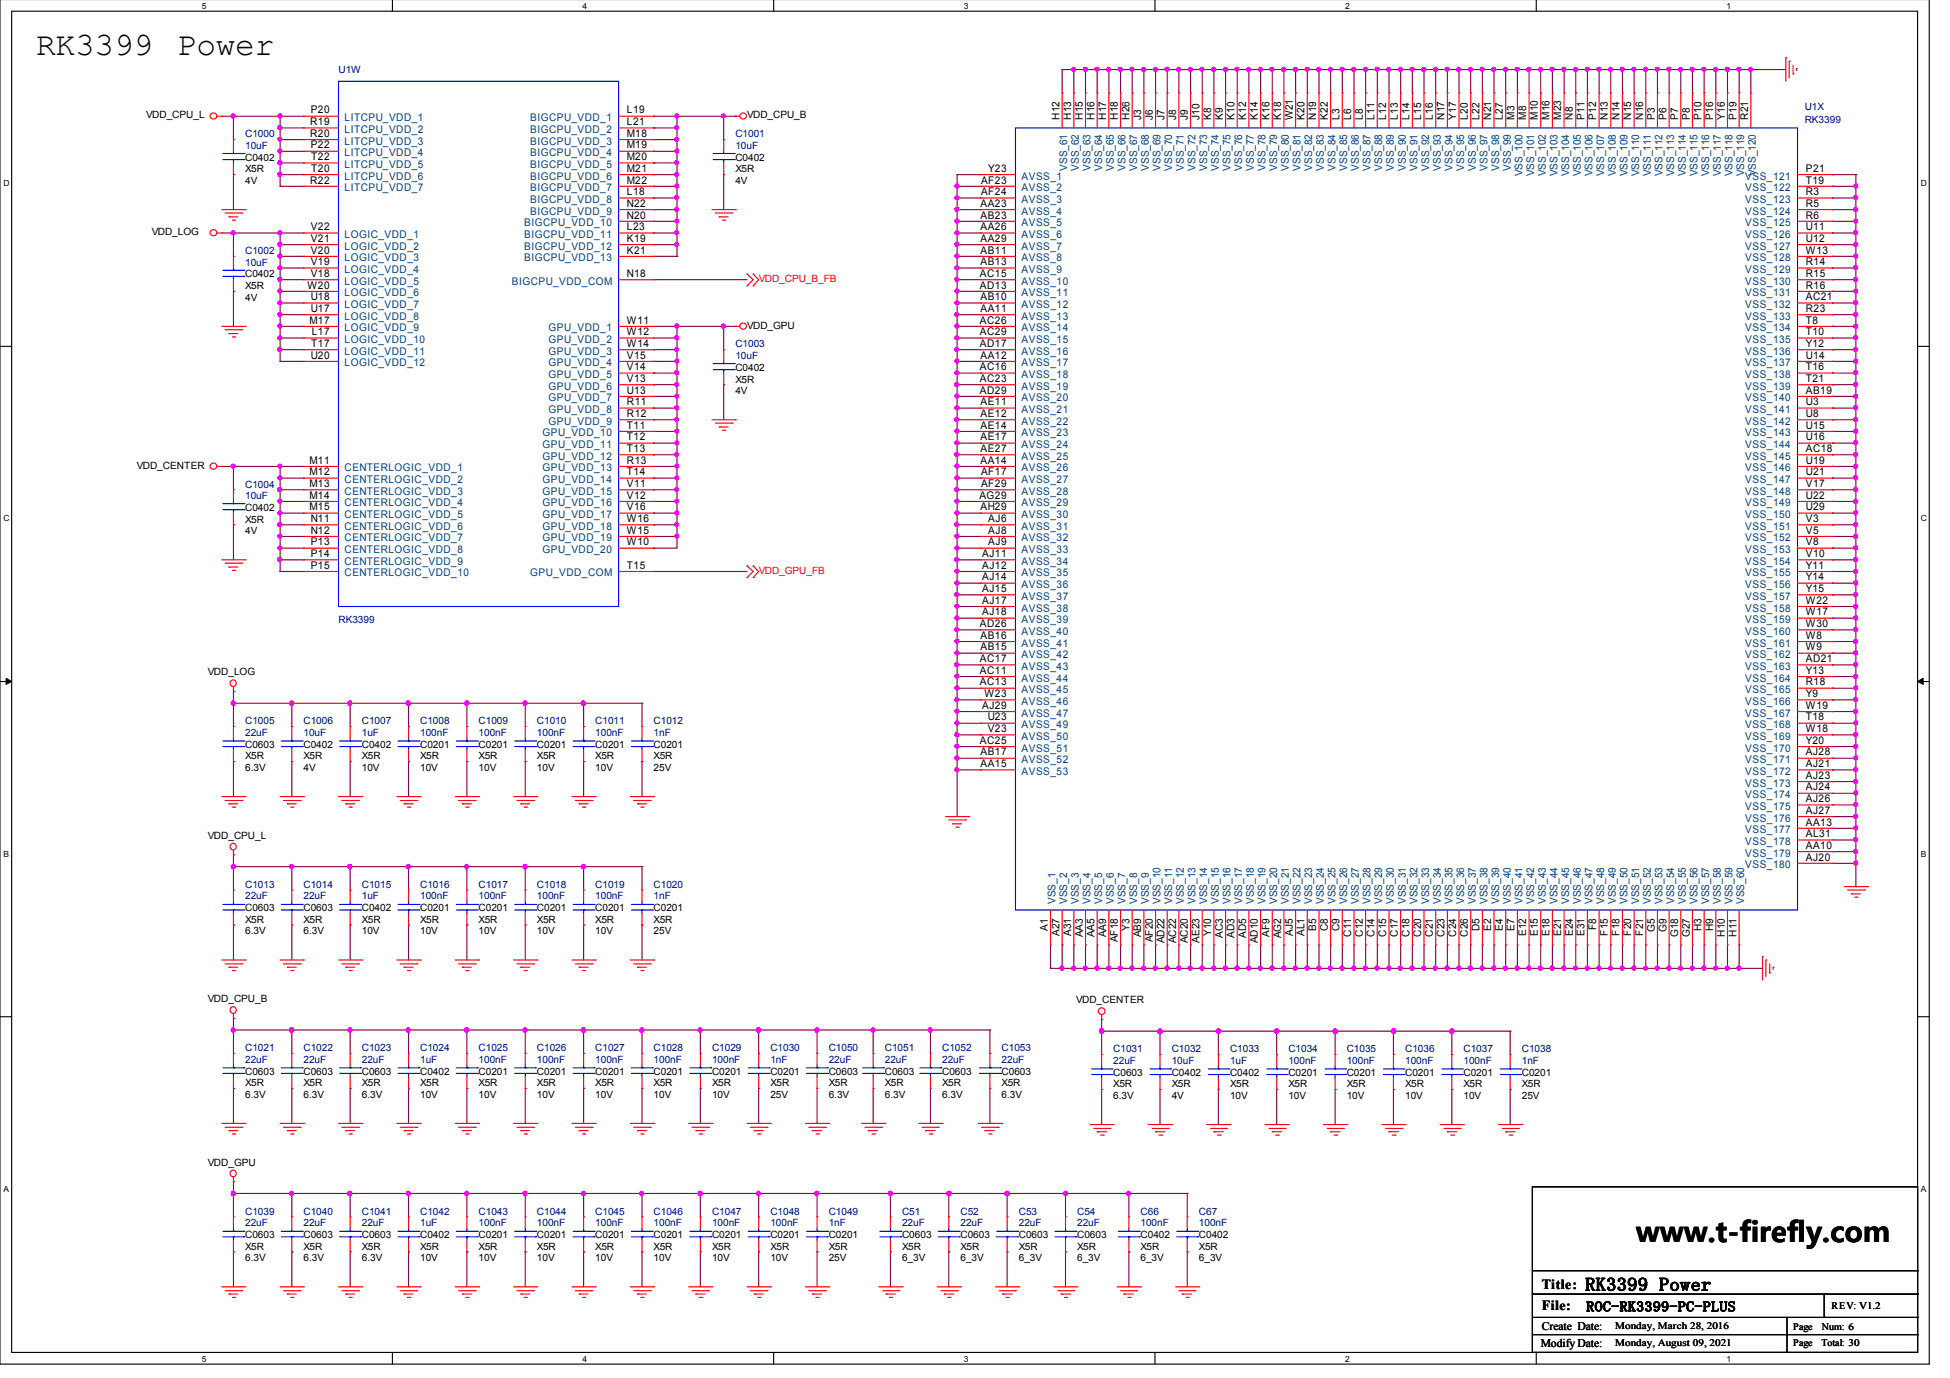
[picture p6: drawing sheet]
<svg xmlns="http://www.w3.org/2000/svg" width="297mm" height="210mm" viewBox="0 0 297 210" stroke-linecap="round" stroke-linejoin="round" font-family="sans-serif">
<defs><g id="words">
<g font-size="5">
<text x="5.5" y="8.4">RK3399</text>
<text x="26.9" y="8.4">Power</text>
</g>
<text font-size="4.2" x="249.3" y="189.2">www.t-firefly.com</text>
<text font-size="2.8" x="241.5" y="196.6">RK3399 Power</text>
<g font-size="2.1">
<text x="234.9" y="196.3">Title:</text>
<text x="234.9" y="199.5">File:</text>
<text x="241.6" y="199.7">ROC-RK3399-PC-PLUS</text>
</g>
<g font-size="1.8">
<text x="234.9" y="202.5">Create Date:</text>
<text x="234.7" y="205.2">Modify Date:</text>
</g>
<g font-size="1.6">
<text x="47.3" y="17.3">P20</text>
<text x="95.5" y="17.3">L19</text>
<text x="47.2" y="19.1">R19</text>
<text x="47.2" y="20.8">R20</text>
<text x="47.3" y="22.6">P22</text>
<text x="95.5" y="19.1">L21</text>
<text x="95.5" y="20.8">M18</text>
<text x="95.5" y="22.6">M19</text>
<text x="161.4" y="18.2" transform="rotate(-90 161.4 18.2)">H12</text>
<text x="163.2" y="18.2" transform="rotate(-90 163.2 18.2)">H13</text>
<text x="164.9" y="18.2" transform="rotate(-90 164.9 18.2)">H15</text>
<text x="166.7" y="18.2" transform="rotate(-90 166.7 18.2)">H16</text>
<text x="168.5" y="18.2" transform="rotate(-90 168.5 18.2)">H17</text>
<text x="170.3" y="18.2" transform="rotate(-90 170.3 18.2)">H18</text>
<text x="172" y="18.2" transform="rotate(-90 172 18.2)">H26</text>
<text x="173.8" y="18.2" transform="rotate(-90 173.8 18.2)">J3</text>
<text x="175.6" y="18.2" transform="rotate(-90 175.6 18.2)">J6</text>
<text x="177.4" y="18.2" transform="rotate(-90 177.4 18.2)">J7</text>
<text x="179.2" y="18.2" transform="rotate(-90 179.2 18.2)">J8</text>
<text x="180.9" y="18.2" transform="rotate(-90 180.9 18.2)">J9</text>
<text x="182.7" y="18.2" transform="rotate(-90 182.7 18.2)">J10</text>
<text x="184.5" y="18.2" transform="rotate(-90 184.5 18.2)">K8</text>
<text x="186.3" y="18.2" transform="rotate(-90 186.3 18.2)">K9</text>
<text x="188" y="18.2" transform="rotate(-90 188 18.2)">K10</text>
<text x="189.8" y="18.2" transform="rotate(-90 189.8 18.2)">K12</text>
<text x="191.6" y="18.2" transform="rotate(-90 191.6 18.2)">K14</text>
<text x="193.4" y="18.2" transform="rotate(-90 193.4 18.2)">K16</text>
<text x="195.2" y="18.2" transform="rotate(-90 195.2 18.2)">K18</text>
<text x="196.9" y="18.2" transform="rotate(-90 196.9 18.2)">W21</text>
<text x="198.7" y="18.2" transform="rotate(-90 198.7 18.2)">K20</text>
<text x="200.5" y="18.2" transform="rotate(-90 200.5 18.2)">N19</text>
<text x="202.3" y="18.2" transform="rotate(-90 202.3 18.2)">K22</text>
<text x="204" y="18.2" transform="rotate(-90 204 18.2)">L3</text>
<text x="205.8" y="18.2" transform="rotate(-90 205.8 18.2)">L6</text>
<text x="207.6" y="18.2" transform="rotate(-90 207.6 18.2)">L8</text>
<text x="209.4" y="18.2" transform="rotate(-90 209.4 18.2)">L11</text>
<text x="211.2" y="18.2" transform="rotate(-90 211.2 18.2)">L12</text>
<text x="212.9" y="18.2" transform="rotate(-90 212.9 18.2)">L13</text>
<text x="214.7" y="18.2" transform="rotate(-90 214.7 18.2)">L14</text>
<text x="216.5" y="18.2" transform="rotate(-90 216.5 18.2)">L15</text>
<text x="218.3" y="18.2" transform="rotate(-90 218.3 18.2)">L16</text>
<text x="220" y="18.2" transform="rotate(-90 220 18.2)">N17</text>
<text x="221.8" y="18.2" transform="rotate(-90 221.8 18.2)">Y17</text>
<text x="223.6" y="18.2" transform="rotate(-90 223.6 18.2)">L20</text>
<text x="225.4" y="18.2" transform="rotate(-90 225.4 18.2)">L22</text>
<text x="227.2" y="18.2" transform="rotate(-90 227.2 18.2)">N21</text>
<text x="228.9" y="18.2" transform="rotate(-90 228.9 18.2)">L27</text>
<text x="230.7" y="18.2" transform="rotate(-90 230.7 18.2)">M3</text>
<text x="232.5" y="18.2" transform="rotate(-90 232.5 18.2)">M8</text>
<text x="234.3" y="18.2" transform="rotate(-90 234.3 18.2)">M10</text>
<text x="236.1" y="18.2" transform="rotate(-90 236.1 18.2)">M16</text>
<text x="237.8" y="18.2" transform="rotate(-90 237.8 18.2)">M23</text>
<text x="239.6" y="18.2" transform="rotate(-90 239.6 18.2)">N8</text>
<text x="241.4" y="18.2" transform="rotate(-90 241.4 18.2)">P11</text>
<text x="243.2" y="18.2" transform="rotate(-90 243.2 18.2)">P12</text>
<text x="244.9" y="18.2" transform="rotate(-90 244.9 18.2)">N13</text>
<text x="246.7" y="18.2" transform="rotate(-90 246.7 18.2)">N14</text>
<text x="248.5" y="18.2" transform="rotate(-90 248.5 18.2)">N15</text>
<text x="250.3" y="18.2" transform="rotate(-90 250.3 18.2)">N16</text>
<text x="252.1" y="18.2" transform="rotate(-90 252.1 18.2)">P3</text>
<text x="253.8" y="18.2" transform="rotate(-90 253.8 18.2)">P6</text>
<text x="255.6" y="18.2" transform="rotate(-90 255.6 18.2)">P7</text>
<text x="257.4" y="18.2" transform="rotate(-90 257.4 18.2)">P8</text>
<text x="259.2" y="18.2" transform="rotate(-90 259.2 18.2)">P10</text>
<text x="260.9" y="18.2" transform="rotate(-90 260.9 18.2)">P16</text>
<text x="262.7" y="18.2" transform="rotate(-90 262.7 18.2)">Y16</text>
<text x="264.5" y="18.2" transform="rotate(-90 264.5 18.2)">P19</text>
<text x="266.3" y="18.2" transform="rotate(-90 266.3 18.2)">R21</text>
<text x="47.2" y="28">R22</text>
<text x="47.4" y="24.4">T22</text>
<text x="47.4" y="26.2">T20</text>
<text x="95.5" y="26.2">M21</text>
<text x="95.5" y="28">M22</text>
<text x="95.5" y="29.7">L18</text>
<text x="95.5" y="24.4">M20</text>
<text x="149.4" y="28">AF23</text>
<text x="149.4" y="29.7">AF24</text>
<text x="150.5" y="26.2">Y23</text>
<text x="275.1" y="26.2">P21</text>
<text x="275.1" y="28">T19</text>
<text x="275.1" y="29.7">R3</text>
<text x="47.3" y="35.1">V22</text>
<text x="95.5" y="31.5">N22</text>
<text x="95.5" y="33.3">N20</text>
<text x="95.5" y="35.1">L23</text>
<text x="149.4" y="31.5">AA23</text>
<text x="149.4" y="33.3">AB23</text>
<text x="149.4" y="35.1">AA26</text>
<text x="275.1" y="31.5">R5</text>
<text x="275.1" y="33.3">R6</text>
<text x="275.1" y="35.1">U11</text>
<text x="47.3" y="36.8">V21</text>
<text x="47.3" y="38.6">V20</text>
<text x="47.3" y="40.4">V19</text>
<text x="95.5" y="36.8">K19</text>
<text x="95.5" y="38.6">K21</text>
<text x="149.4" y="36.8">AA29</text>
<text x="149.4" y="38.6">AB11</text>
<text x="149.4" y="40.4">AB13</text>
<text x="275.1" y="36.8">U12</text>
<text x="275.1" y="38.6">W13</text>
<text x="275.1" y="40.4">R14</text>
<text x="46.8" y="44">W20</text>
<text x="47.3" y="42.2">V18</text>
<text x="47.3" y="45.7">U18</text>
<text x="47.3" y="47.5">U17</text>
<text x="95.5" y="42.2">N18</text>
<text x="149.3" y="42.2">AC15</text>
<text x="149.3" y="44">AD13</text>
<text x="149.4" y="45.7">AB10</text>
<text x="149.4" y="47.5">AA11</text>
<text x="275.1" y="42.2">R15</text>
<text x="275.1" y="44">R16</text>
<text x="275.1" y="45.7">AC21</text>
<text x="275.1" y="47.5">R23</text>
<text x="47.2" y="49.3">M17</text>
<text x="47.4" y="52.8">T17</text>
<text x="47.5" y="51.1">L17</text>
<text x="95.5" y="49.3">W11</text>
<text x="95.5" y="51.1">W12</text>
<text x="95.5" y="52.8">W14</text>
<text x="149.3" y="49.3">AC26</text>
<text x="149.3" y="51.1">AC29</text>
<text x="149.3" y="52.8">AD17</text>
<text x="275.1" y="49.3">T8</text>
<text x="275.1" y="51.1">T10</text>
<text x="275.1" y="52.8">Y12</text>
<text x="47.3" y="54.6">U20</text>
<text x="95.5" y="54.6">V15</text>
<text x="95.5" y="56.4">V14</text>
<text x="95.5" y="58.2">V13</text>
<text x="95.5" y="60">U13</text>
<text x="149.3" y="56.4">AC16</text>
<text x="149.3" y="58.2">AC23</text>
<text x="149.3" y="60">AD29</text>
<text x="149.4" y="54.6">AA12</text>
<text x="275.1" y="54.6">U14</text>
<text x="275.1" y="56.4">T16</text>
<text x="275.1" y="58.2">T21</text>
<text x="275.1" y="60">AB19</text>
<text x="95.5" y="61.7">R11</text>
<text x="95.5" y="63.5">R12</text>
<text x="95.5" y="65.3">T11</text>
<text x="149.4" y="61.7">AE11</text>
<text x="149.4" y="63.5">AE12</text>
<text x="149.4" y="65.3">AE14</text>
<text x="275.1" y="61.7">U3</text>
<text x="275.1" y="63.5">U8</text>
<text x="275.1" y="65.3">U15</text>
<text x="47.2" y="70.6">M11</text>
<text x="95.5" y="67.1">T12</text>
<text x="95.5" y="68.8">T13</text>
<text x="95.5" y="70.6">R13</text>
<text x="149.4" y="67.1">AE17</text>
<text x="149.4" y="68.8">AE27</text>
<text x="149.4" y="70.6">AA14</text>
<text x="275.1" y="67.1">U16</text>
<text x="275.1" y="68.8">AC18</text>
<text x="275.1" y="70.6">U19</text>
<text x="47.2" y="72.4">M12</text>
<text x="47.2" y="74.2">M13</text>
<text x="47.2" y="76">M14</text>
<text x="47.2" y="77.7">M15</text>
<text x="95.5" y="72.4">T14</text>
<text x="95.5" y="74.2">V11</text>
<text x="95.5" y="76">V12</text>
<text x="95.5" y="77.7">V16</text>
<text x="149.2" y="76">AG29</text>
<text x="149.4" y="77.7">AH29</text>
<text x="149.4" y="72.4">AF17</text>
<text x="149.4" y="74.2">AF29</text>
<text x="275.1" y="72.4">U21</text>
<text x="275.1" y="74.2">V17</text>
<text x="275.1" y="76">U22</text>
<text x="275.1" y="77.7">U29</text>
<text x="47.3" y="79.5">N11</text>
<text x="47.3" y="81.3">N12</text>
<text x="47.3" y="83.1">P13</text>
<text x="95.5" y="79.5">W16</text>
<text x="95.5" y="81.3">W15</text>
<text x="95.5" y="83.1">W10</text>
<text x="150.5" y="79.5">AJ6</text>
<text x="150.5" y="81.3">AJ8</text>
<text x="150.5" y="83.1">AJ9</text>
<text x="275.1" y="79.5">V3</text>
<text x="275.1" y="81.3">V5</text>
<text x="275.1" y="83.1">V8</text>
<text x="47.3" y="84.9">P14</text>
<text x="47.3" y="86.6">P15</text>
<text x="95.5" y="86.6">T15</text>
<text x="149.6" y="84.9">AJ11</text>
<text x="149.6" y="86.6">AJ12</text>
<text x="149.6" y="88.4">AJ14</text>
<text x="275.1" y="84.9">V10</text>
<text x="275.1" y="86.6">Y11</text>
<text x="275.1" y="88.4">Y14</text>
<text x="149.3" y="95.5">AD26</text>
<text x="149.6" y="90.2">AJ15</text>
<text x="149.6" y="92">AJ17</text>
<text x="149.6" y="93.7">AJ18</text>
<text x="275.1" y="90.2">Y15</text>
<text x="275.1" y="92">W22</text>
<text x="275.1" y="93.7">W17</text>
<text x="275.1" y="95.5">W30</text>
<text x="149.3" y="100.9">AC17</text>
<text x="149.4" y="97.3">AB16</text>
<text x="149.4" y="99.1">AB15</text>
<text x="275.1" y="97.3">W8</text>
<text x="275.1" y="99.1">W9</text>
<text x="275.1" y="100.9">AD21</text>
<text x="149.3" y="102.6">AC11</text>
<text x="149.3" y="104.4">AC13</text>
<text x="149.6" y="108">AJ29</text>
<text x="149.9" y="106.2">W23</text>
<text x="275.1" y="102.6">Y13</text>
<text x="275.1" y="104.4">R18</text>
<text x="275.1" y="106.2">Y9</text>
<text x="275.1" y="108">W19</text>
<text x="149.3" y="113.3">AC25</text>
<text x="150.5" y="109.7">U23</text>
<text x="150.5" y="111.5">V23</text>
<text x="275.1" y="109.7">T18</text>
<text x="275.1" y="113.3">Y20</text>
<text x="275.1" y="111.5">W18</text>
<text x="149.4" y="115.1">AB17</text>
<text x="149.4" y="116.9">AA15</text>
<text x="275.1" y="115.1">AJ28</text>
<text x="275.1" y="116.9">AJ21</text>
<text x="275.1" y="118.6">AJ23</text>
<text x="275.1" y="125.7">AA13</text>
<text x="275.1" y="120.4">AJ24</text>
<text x="275.1" y="122.2">AJ26</text>
<text x="275.1" y="124">AJ27</text>
<text x="275.1" y="129.3">AA10</text>
<text x="275.1" y="127.5">AL31</text>
<text x="275.1" y="131.1">AJ20</text>
<text x="159.6" y="141.7" transform="rotate(-90 159.6 141.7)">A1</text>
<text x="161.4" y="142.6" transform="rotate(-90 161.4 142.6)">A27</text>
<text x="163.2" y="142.6" transform="rotate(-90 163.2 142.6)">A31</text>
<text x="164.9" y="142.8" transform="rotate(-90 164.9 142.8)">AA3</text>
<text x="166.7" y="142.8" transform="rotate(-90 166.7 142.8)">AA5</text>
<text x="168.5" y="142.8" transform="rotate(-90 168.5 142.8)">AA9</text>
<text x="170.3" y="143.5" transform="rotate(-90 170.3 143.5)">AF18</text>
<text x="172" y="141.7" transform="rotate(-90 172 141.7)">Y3</text>
<text x="173.8" y="142.8" transform="rotate(-90 173.8 142.8)">AB9</text>
<text x="175.6" y="143.5" transform="rotate(-90 175.6 143.5)">AF20</text>
<text x="177.4" y="143.7" transform="rotate(-90 177.4 143.7)">AD22</text>
<text x="179.2" y="143.7" transform="rotate(-90 179.2 143.7)">AC22</text>
<text x="180.9" y="143.7" transform="rotate(-90 180.9 143.7)">AC20</text>
<text x="182.7" y="143.6" transform="rotate(-90 182.7 143.6)">AE23</text>
<text x="184.5" y="142.6" transform="rotate(-90 184.5 142.6)">Y10</text>
<text x="186.3" y="142.8" transform="rotate(-90 186.3 142.8)">AC3</text>
<text x="188" y="142.8" transform="rotate(-90 188 142.8)">AD3</text>
<text x="189.8" y="142.8" transform="rotate(-90 189.8 142.8)">AD5</text>
<text x="191.6" y="143.7" transform="rotate(-90 191.6 143.7)">AD10</text>
<text x="193.4" y="142.7" transform="rotate(-90 193.4 142.7)">AF9</text>
<text x="195.2" y="142.9" transform="rotate(-90 195.2 142.9)">AG2</text>
<text x="196.9" y="142.5" transform="rotate(-90 196.9 142.5)">AJ5</text>
<text x="198.7" y="142.6" transform="rotate(-90 198.7 142.6)">AL1</text>
<text x="200.5" y="141.7" transform="rotate(-90 200.5 141.7)">B5</text>
<text x="202.3" y="141.8" transform="rotate(-90 202.3 141.8)">C8</text>
<text x="204" y="141.8" transform="rotate(-90 204 141.8)">C9</text>
<text x="205.8" y="142.7" transform="rotate(-90 205.8 142.7)">C11</text>
<text x="207.6" y="142.7" transform="rotate(-90 207.6 142.7)">C12</text>
<text x="209.4" y="142.7" transform="rotate(-90 209.4 142.7)">C14</text>
<text x="211.2" y="142.7" transform="rotate(-90 211.2 142.7)">C15</text>
<text x="212.9" y="142.7" transform="rotate(-90 212.9 142.7)">C17</text>
<text x="214.7" y="142.7" transform="rotate(-90 214.7 142.7)">C18</text>
<text x="216.5" y="142.7" transform="rotate(-90 216.5 142.7)">C20</text>
<text x="218.3" y="142.7" transform="rotate(-90 218.3 142.7)">C21</text>
<text x="220" y="142.7" transform="rotate(-90 220 142.7)">C23</text>
<text x="221.8" y="142.7" transform="rotate(-90 221.8 142.7)">C24</text>
<text x="223.6" y="142.7" transform="rotate(-90 223.6 142.7)">C26</text>
<text x="225.4" y="141.8" transform="rotate(-90 225.4 141.8)">D5</text>
<text x="227.2" y="141.7" transform="rotate(-90 227.2 141.7)">E2</text>
<text x="228.9" y="141.7" transform="rotate(-90 228.9 141.7)">E4</text>
<text x="230.7" y="141.7" transform="rotate(-90 230.7 141.7)">E7</text>
<text x="232.5" y="142.6" transform="rotate(-90 232.5 142.6)">E12</text>
<text x="234.3" y="142.6" transform="rotate(-90 234.3 142.6)">E15</text>
<text x="236.1" y="142.6" transform="rotate(-90 236.1 142.6)">E18</text>
<text x="237.8" y="142.6" transform="rotate(-90 237.8 142.6)">E21</text>
<text x="239.6" y="142.6" transform="rotate(-90 239.6 142.6)">E24</text>
<text x="241.4" y="142.6" transform="rotate(-90 241.4 142.6)">E31</text>
<text x="243.2" y="141.7" transform="rotate(-90 243.2 141.7)">F8</text>
<text x="244.9" y="142.5" transform="rotate(-90 244.9 142.5)">F15</text>
<text x="246.7" y="142.5" transform="rotate(-90 246.7 142.5)">F18</text>
<text x="248.5" y="142.5" transform="rotate(-90 248.5 142.5)">F20</text>
<text x="250.3" y="142.5" transform="rotate(-90 250.3 142.5)">F21</text>
<text x="252.1" y="141.9" transform="rotate(-90 252.1 141.9)">G5</text>
<text x="253.8" y="141.9" transform="rotate(-90 253.8 141.9)">G9</text>
<text x="255.6" y="142.8" transform="rotate(-90 255.6 142.8)">G18</text>
<text x="257.4" y="142.8" transform="rotate(-90 257.4 142.8)">G27</text>
<text x="259.2" y="141.8" transform="rotate(-90 259.2 141.8)">H3</text>
<text x="260.9" y="141.8" transform="rotate(-90 260.9 141.8)">H9</text>
<text x="262.7" y="142.7" transform="rotate(-90 262.7 142.7)">H10</text>
<text x="264.5" y="142.7" transform="rotate(-90 264.5 142.7)">H11</text>
</g>
<g font-size="1.6" fill="#003f7f">
<text x="52.5" y="18.5">LITCPU_VDD_1</text>
<text x="52.5" y="20.2">LITCPU_VDD_2</text>
<text x="52.5" y="22">LITCPU_VDD_3</text>
<text x="52.5" y="23.8">LITCPU_VDD_4</text>
<text x="80.8" y="18.5">BIGCPU_VDD_1</text>
<text x="80.8" y="20.2">BIGCPU_VDD_2</text>
<text x="80.8" y="22">BIGCPU_VDD_3</text>
<text x="80.8" y="23.8">BIGCPU_VDD_4</text>
<text x="52.5" y="25.6">LITCPU_VDD_5</text>
<text x="52.5" y="27.4">LITCPU_VDD_6</text>
<text x="52.5" y="29.1">LITCPU_VDD_7</text>
<text x="80.8" y="27.4">BIGCPU_VDD_6</text>
<text x="80.8" y="29.1">BIGCPU_VDD_7</text>
<text x="80.8" y="25.6">BIGCPU_VDD_5</text>
<text x="155.6" y="27.4">AVSS_1</text>
<text x="155.6" y="29.1">AVSS_2</text>
<text x="162.6" y="26" transform="rotate(-90 162.6 26)">VSS_61</text>
<text x="164.3" y="26" transform="rotate(-90 164.3 26)">VSS_62</text>
<text x="166.1" y="26" transform="rotate(-90 166.1 26)">VSS_63</text>
<text x="167.9" y="26" transform="rotate(-90 167.9 26)">VSS_64</text>
<text x="169.7" y="26" transform="rotate(-90 169.7 26)">VSS_65</text>
<text x="171.4" y="26" transform="rotate(-90 171.4 26)">VSS_66</text>
<text x="173.2" y="26" transform="rotate(-90 173.2 26)">VSS_67</text>
<text x="175" y="26" transform="rotate(-90 175 26)">VSS_68</text>
<text x="176.8" y="26" transform="rotate(-90 176.8 26)">VSS_69</text>
<text x="178.6" y="26" transform="rotate(-90 178.6 26)">VSS_70</text>
<text x="180.3" y="26" transform="rotate(-90 180.3 26)">VSS_71</text>
<text x="182.1" y="26" transform="rotate(-90 182.1 26)">VSS_72</text>
<text x="183.9" y="26" transform="rotate(-90 183.9 26)">VSS_73</text>
<text x="185.7" y="26" transform="rotate(-90 185.7 26)">VSS_74</text>
<text x="187.5" y="26" transform="rotate(-90 187.5 26)">VSS_75</text>
<text x="189.2" y="26" transform="rotate(-90 189.2 26)">VSS_76</text>
<text x="191" y="26" transform="rotate(-90 191 26)">VSS_77</text>
<text x="192.8" y="26" transform="rotate(-90 192.8 26)">VSS_78</text>
<text x="194.6" y="26" transform="rotate(-90 194.6 26)">VSS_79</text>
<text x="196.3" y="26" transform="rotate(-90 196.3 26)">VSS_80</text>
<text x="198.1" y="26" transform="rotate(-90 198.1 26)">VSS_81</text>
<text x="199.9" y="26" transform="rotate(-90 199.9 26)">VSS_82</text>
<text x="201.7" y="26" transform="rotate(-90 201.7 26)">VSS_83</text>
<text x="203.5" y="26" transform="rotate(-90 203.5 26)">VSS_84</text>
<text x="205.2" y="26" transform="rotate(-90 205.2 26)">VSS_85</text>
<text x="207" y="26" transform="rotate(-90 207 26)">VSS_86</text>
<text x="208.8" y="26" transform="rotate(-90 208.8 26)">VSS_87</text>
<text x="210.6" y="26" transform="rotate(-90 210.6 26)">VSS_88</text>
<text x="212.3" y="26" transform="rotate(-90 212.3 26)">VSS_89</text>
<text x="214.1" y="26" transform="rotate(-90 214.1 26)">VSS_90</text>
<text x="215.9" y="26" transform="rotate(-90 215.9 26)">VSS_91</text>
<text x="217.7" y="26" transform="rotate(-90 217.7 26)">VSS_92</text>
<text x="219.5" y="26" transform="rotate(-90 219.5 26)">VSS_93</text>
<text x="221.2" y="26" transform="rotate(-90 221.2 26)">VSS_94</text>
<text x="223" y="26" transform="rotate(-90 223 26)">VSS_95</text>
<text x="224.8" y="26" transform="rotate(-90 224.8 26)">VSS_96</text>
<text x="226.6" y="26" transform="rotate(-90 226.6 26)">VSS_97</text>
<text x="228.3" y="26" transform="rotate(-90 228.3 26)">VSS_98</text>
<text x="230.1" y="26" transform="rotate(-90 230.1 26)">VSS_99</text>
<text x="231.9" y="26.9" transform="rotate(-90 231.9 26.9)">VSS_100</text>
<text x="233.7" y="26.9" transform="rotate(-90 233.7 26.9)">VSS_101</text>
<text x="235.5" y="26.9" transform="rotate(-90 235.5 26.9)">VSS_102</text>
<text x="237.2" y="26.9" transform="rotate(-90 237.2 26.9)">VSS_103</text>
<text x="239" y="26.9" transform="rotate(-90 239 26.9)">VSS_104</text>
<text x="240.8" y="26.9" transform="rotate(-90 240.8 26.9)">VSS_105</text>
<text x="242.6" y="26.9" transform="rotate(-90 242.6 26.9)">VSS_106</text>
<text x="244.3" y="26.9" transform="rotate(-90 244.3 26.9)">VSS_107</text>
<text x="246.1" y="26.9" transform="rotate(-90 246.1 26.9)">VSS_108</text>
<text x="247.9" y="26.9" transform="rotate(-90 247.9 26.9)">VSS_109</text>
<text x="249.7" y="26.9" transform="rotate(-90 249.7 26.9)">VSS_110</text>
<text x="251.5" y="26.9" transform="rotate(-90 251.5 26.9)">VSS_111</text>
<text x="253.2" y="26.9" transform="rotate(-90 253.2 26.9)">VSS_112</text>
<text x="255" y="26.9" transform="rotate(-90 255 26.9)">VSS_113</text>
<text x="256.8" y="26.9" transform="rotate(-90 256.8 26.9)">VSS_114</text>
<text x="258.6" y="26.9" transform="rotate(-90 258.6 26.9)">VSS_115</text>
<text x="260.3" y="26.9" transform="rotate(-90 260.3 26.9)">VSS_116</text>
<text x="262.1" y="26.9" transform="rotate(-90 262.1 26.9)">VSS_117</text>
<text x="263.9" y="26.9" transform="rotate(-90 263.9 26.9)">VSS_118</text>
<text x="265.7" y="26.9" transform="rotate(-90 265.7 26.9)">VSS_119</text>
<text x="265.9" y="27.4">VSS_121</text>
<text x="265.9" y="29.1">VSS_122</text>
<text x="267.5" y="26.9" transform="rotate(-90 267.5 26.9)">VSS_120</text>
<text x="79.8" y="34.5">BIGCPU_VDD_10</text>
<text x="80.8" y="30.9">BIGCPU_VDD_8</text>
<text x="80.8" y="32.7">BIGCPU_VDD_9</text>
<text x="155.6" y="30.9">AVSS_3</text>
<text x="155.6" y="32.7">AVSS_4</text>
<text x="155.6" y="34.5">AVSS_5</text>
<text x="265.9" y="30.9">VSS_123</text>
<text x="265.9" y="32.7">VSS_124</text>
<text x="265.9" y="34.5">VSS_125</text>
<text x="52.5" y="36.3">LOGIC_VDD_1</text>
<text x="52.5" y="38">LOGIC_VDD_2</text>
<text x="52.5" y="39.8">LOGIC_VDD_3</text>
<text x="52.5" y="41.6">LOGIC_VDD_4</text>
<text x="79.8" y="36.3">BIGCPU_VDD_11</text>
<text x="79.8" y="38">BIGCPU_VDD_12</text>
<text x="79.8" y="39.8">BIGCPU_VDD_13</text>
<text x="155.6" y="36.3">AVSS_6</text>
<text x="155.6" y="38">AVSS_7</text>
<text x="155.6" y="39.8">AVSS_8</text>
<text x="155.6" y="41.6">AVSS_9</text>
<text x="265.9" y="36.3">VSS_126</text>
<text x="265.9" y="38">VSS_127</text>
<text x="265.9" y="39.8">VSS_128</text>
<text x="265.9" y="41.6">VSS_129</text>
<text x="52.5" y="43.4">LOGIC_VDD_5</text>
<text x="52.5" y="45.1">LOGIC_VDD_6</text>
<text x="52.5" y="46.9">LOGIC_VDD_7</text>
<text x="78" y="43.4">BIGCPU_VDD_COM</text>
<text x="155.6" y="43.4">AVSS_10</text>
<text x="155.6" y="45.1">AVSS_11</text>
<text x="155.6" y="46.9">AVSS_12</text>
<text x="265.9" y="43.4">VSS_130</text>
<text x="265.9" y="45.1">VSS_131</text>
<text x="265.9" y="46.9">VSS_132</text>
<text x="52.5" y="48.7">LOGIC_VDD_8</text>
<text x="52.5" y="50.5">LOGIC_VDD_9</text>
<text x="52.5" y="52.3">LOGIC_VDD_10</text>
<text x="83.6" y="50.5">GPU_VDD_1</text>
<text x="83.6" y="52.3">GPU_VDD_2</text>
<text x="155.6" y="48.7">AVSS_13</text>
<text x="155.6" y="50.5">AVSS_14</text>
<text x="155.6" y="52.3">AVSS_15</text>
<text x="265.9" y="48.7">VSS_133</text>
<text x="265.9" y="50.5">VSS_134</text>
<text x="265.9" y="52.3">VSS_135</text>
<text x="52.5" y="54">LOGIC_VDD_11</text>
<text x="52.5" y="55.8">LOGIC_VDD_12</text>
<text x="83.6" y="54">GPU_VDD_3</text>
<text x="83.6" y="55.8">GPU_VDD_4</text>
<text x="83.6" y="57.6">GPU_VDD_5</text>
<text x="83.6" y="59.4">GPU_VDD_6</text>
<text x="155.6" y="54">AVSS_16</text>
<text x="155.6" y="55.8">AVSS_17</text>
<text x="155.6" y="57.6">AVSS_18</text>
<text x="155.6" y="59.4">AVSS_19</text>
<text x="265.9" y="54">VSS_136</text>
<text x="265.9" y="55.8">VSS_137</text>
<text x="265.9" y="57.6">VSS_138</text>
<text x="265.9" y="59.4">VSS_139</text>
<text x="83.6" y="61.1">GPU_VDD_7</text>
<text x="83.6" y="62.9">GPU_VDD_8</text>
<text x="83.6" y="64.7">GPU_VDD_9</text>
<text x="155.6" y="61.1">AVSS_20</text>
<text x="155.6" y="62.9">AVSS_21</text>
<text x="155.6" y="64.7">AVSS_22</text>
<text x="265.9" y="61.1">VSS_140</text>
<text x="265.9" y="62.9">VSS_141</text>
<text x="265.9" y="64.7">VSS_142</text>
<text x="52.5" y="71.8">CENTERLOGIC_VDD_1</text>
<text x="82.6" y="66.5">GPU_VDD_10</text>
<text x="82.6" y="68.3">GPU_VDD_11</text>
<text x="82.6" y="70">GPU_VDD_12</text>
<text x="82.6" y="71.8">GPU_VDD_13</text>
<text x="155.6" y="66.5">AVSS_23</text>
<text x="155.6" y="68.3">AVSS_24</text>
<text x="155.6" y="70">AVSS_25</text>
<text x="155.6" y="71.8">AVSS_26</text>
<text x="265.9" y="66.5">VSS_143</text>
<text x="265.9" y="68.3">VSS_144</text>
<text x="265.9" y="70">VSS_145</text>
<text x="265.9" y="71.8">VSS_146</text>
<text x="52.5" y="73.6">CENTERLOGIC_VDD_2</text>
<text x="52.5" y="75.4">CENTERLOGIC_VDD_3</text>
<text x="52.5" y="77.1">CENTERLOGIC_VDD_4</text>
<text x="82.6" y="73.6">GPU_VDD_14</text>
<text x="82.6" y="75.4">GPU_VDD_15</text>
<text x="82.6" y="77.1">GPU_VDD_16</text>
<text x="155.6" y="73.6">AVSS_27</text>
<text x="155.6" y="75.4">AVSS_28</text>
<text x="155.6" y="77.1">AVSS_29</text>
<text x="265.9" y="73.6">VSS_147</text>
<text x="265.9" y="75.4">VSS_148</text>
<text x="265.9" y="77.1">VSS_149</text>
<text x="52.5" y="78.9">CENTERLOGIC_VDD_5</text>
<text x="52.5" y="80.7">CENTERLOGIC_VDD_6</text>
<text x="52.5" y="82.5">CENTERLOGIC_VDD_7</text>
<text x="82.6" y="78.9">GPU_VDD_17</text>
<text x="82.6" y="80.7">GPU_VDD_18</text>
<text x="82.6" y="82.5">GPU_VDD_19</text>
<text x="155.6" y="78.9">AVSS_30</text>
<text x="155.6" y="80.7">AVSS_31</text>
<text x="155.6" y="82.5">AVSS_32</text>
<text x="265.9" y="78.9">VSS_150</text>
<text x="265.9" y="80.7">VSS_151</text>
<text x="265.9" y="82.5">VSS_152</text>
<text x="52.5" y="84.3">CENTERLOGIC_VDD_8</text>
<text x="52.5" y="86">CENTERLOGIC_VDD_9</text>
<text x="52.5" y="87.8">CENTERLOGIC_VDD_10</text>
<text x="80.8" y="87.8">GPU_VDD_COM</text>
<text x="82.6" y="84.3">GPU_VDD_20</text>
<text x="155.6" y="84.3">AVSS_33</text>
<text x="155.6" y="86">AVSS_34</text>
<text x="155.6" y="87.8">AVSS_35</text>
<text x="155.6" y="89.6">AVSS_36</text>
<text x="265.9" y="84.3">VSS_153</text>
<text x="265.9" y="86">VSS_154</text>
<text x="265.9" y="87.8">VSS_155</text>
<text x="265.9" y="89.6">VSS_156</text>
<text x="155.6" y="91.4">AVSS_37</text>
<text x="155.6" y="93.1">AVSS_38</text>
<text x="155.6" y="94.9">AVSS_39</text>
<text x="265.9" y="91.4">VSS_157</text>
<text x="265.9" y="93.1">VSS_158</text>
<text x="265.9" y="94.9">VSS_159</text>
<text x="155.6" y="96.7">AVSS_40</text>
<text x="155.6" y="98.5">AVSS_41</text>
<text x="155.6" y="100.3">AVSS_42</text>
<text x="265.9" y="96.7">VSS_160</text>
<text x="265.9" y="98.5">VSS_161</text>
<text x="265.9" y="100.3">VSS_162</text>
<text x="155.6" y="102">AVSS_43</text>
<text x="155.6" y="103.8">AVSS_44</text>
<text x="155.6" y="105.6">AVSS_45</text>
<text x="155.6" y="107.4">AVSS_46</text>
<text x="265.9" y="102">VSS_163</text>
<text x="265.9" y="103.8">VSS_164</text>
<text x="265.9" y="105.6">VSS_165</text>
<text x="265.9" y="107.4">VSS_166</text>
<text x="155.6" y="109.1">AVSS_47</text>
<text x="155.6" y="110.9">AVSS_49</text>
<text x="155.6" y="112.7">AVSS_50</text>
<text x="265.9" y="109.1">VSS_167</text>
<text x="265.9" y="110.9">VSS_168</text>
<text x="265.9" y="112.7">VSS_169</text>
<text x="155.6" y="114.5">AVSS_51</text>
<text x="155.6" y="116.3">AVSS_52</text>
<text x="155.6" y="118">AVSS_53</text>
<text x="265.9" y="116.3">VSS_171</text>
<text x="265.9" y="114.5">VSS_170</text>
<text x="265.9" y="118">VSS_172</text>
<text x="265.9" y="119.8">VSS_173</text>
<text x="265.9" y="121.6">VSS_174</text>
<text x="265.9" y="123.4">VSS_175</text>
<text x="265.9" y="125.2">VSS_176</text>
<text x="265.9" y="130.5">VSS_179</text>
<text x="265.9" y="126.9">VSS_177</text>
<text x="265.9" y="128.7">VSS_178</text>
<text x="160.8" y="137.7" transform="rotate(-90 160.8 137.7)">VSS_1</text>
<text x="162.6" y="137.7" transform="rotate(-90 162.6 137.7)">VSS_2</text>
<text x="164.3" y="137.7" transform="rotate(-90 164.3 137.7)">VSS_3</text>
<text x="166.1" y="137.7" transform="rotate(-90 166.1 137.7)">VSS_4</text>
<text x="167.9" y="137.7" transform="rotate(-90 167.9 137.7)">VSS_5</text>
<text x="169.7" y="137.7" transform="rotate(-90 169.7 137.7)">VSS_6</text>
<text x="171.4" y="137.7" transform="rotate(-90 171.4 137.7)">VSS_7</text>
<text x="173.2" y="137.7" transform="rotate(-90 173.2 137.7)">VSS_8</text>
<text x="175" y="137.7" transform="rotate(-90 175 137.7)">VSS_9</text>
<text x="176.8" y="137.7" transform="rotate(-90 176.8 137.7)">VSS_10</text>
<text x="178.6" y="137.7" transform="rotate(-90 178.6 137.7)">VSS_11</text>
<text x="180.3" y="137.7" transform="rotate(-90 180.3 137.7)">VSS_12</text>
<text x="182.1" y="137.7" transform="rotate(-90 182.1 137.7)">VSS_13</text>
<text x="183.9" y="137.7" transform="rotate(-90 183.9 137.7)">VSS_14</text>
<text x="185.7" y="137.7" transform="rotate(-90 185.7 137.7)">VSS_15</text>
<text x="187.5" y="137.7" transform="rotate(-90 187.5 137.7)">VSS_16</text>
<text x="189.2" y="137.7" transform="rotate(-90 189.2 137.7)">VSS_17</text>
<text x="191" y="137.7" transform="rotate(-90 191 137.7)">VSS_18</text>
<text x="192.8" y="137.7" transform="rotate(-90 192.8 137.7)">VSS_19</text>
<text x="194.6" y="137.7" transform="rotate(-90 194.6 137.7)">VSS_20</text>
<text x="196.3" y="137.7" transform="rotate(-90 196.3 137.7)">VSS_21</text>
<text x="198.1" y="137.7" transform="rotate(-90 198.1 137.7)">VSS_22</text>
<text x="199.9" y="137.7" transform="rotate(-90 199.9 137.7)">VSS_23</text>
<text x="201.7" y="137.7" transform="rotate(-90 201.7 137.7)">VSS_24</text>
<text x="203.5" y="137.7" transform="rotate(-90 203.5 137.7)">VSS_25</text>
<text x="205.2" y="137.7" transform="rotate(-90 205.2 137.7)">VSS_26</text>
<text x="207" y="137.7" transform="rotate(-90 207 137.7)">VSS_27</text>
<text x="208.8" y="137.7" transform="rotate(-90 208.8 137.7)">VSS_28</text>
<text x="210.6" y="137.7" transform="rotate(-90 210.6 137.7)">VSS_29</text>
<text x="212.3" y="137.7" transform="rotate(-90 212.3 137.7)">VSS_30</text>
<text x="214.1" y="137.7" transform="rotate(-90 214.1 137.7)">VSS_31</text>
<text x="215.9" y="137.7" transform="rotate(-90 215.9 137.7)">VSS_32</text>
<text x="217.7" y="137.7" transform="rotate(-90 217.7 137.7)">VSS_33</text>
<text x="219.5" y="137.7" transform="rotate(-90 219.5 137.7)">VSS_34</text>
<text x="221.2" y="137.7" transform="rotate(-90 221.2 137.7)">VSS_35</text>
<text x="223" y="137.7" transform="rotate(-90 223 137.7)">VSS_36</text>
<text x="224.8" y="137.7" transform="rotate(-90 224.8 137.7)">VSS_37</text>
<text x="226.6" y="137.7" transform="rotate(-90 226.6 137.7)">VSS_38</text>
<text x="228.3" y="137.7" transform="rotate(-90 228.3 137.7)">VSS_39</text>
<text x="230.1" y="137.7" transform="rotate(-90 230.1 137.7)">VSS_40</text>
<text x="231.9" y="137.7" transform="rotate(-90 231.9 137.7)">VSS_41</text>
<text x="233.7" y="137.7" transform="rotate(-90 233.7 137.7)">VSS_42</text>
<text x="235.5" y="137.7" transform="rotate(-90 235.5 137.7)">VSS_43</text>
<text x="237.2" y="137.7" transform="rotate(-90 237.2 137.7)">VSS_44</text>
<text x="239" y="137.7" transform="rotate(-90 239 137.7)">VSS_45</text>
<text x="240.8" y="137.7" transform="rotate(-90 240.8 137.7)">VSS_46</text>
<text x="242.6" y="137.7" transform="rotate(-90 242.6 137.7)">VSS_47</text>
<text x="244.3" y="137.7" transform="rotate(-90 244.3 137.7)">VSS_48</text>
<text x="246.1" y="137.7" transform="rotate(-90 246.1 137.7)">VSS_49</text>
<text x="247.9" y="137.7" transform="rotate(-90 247.9 137.7)">VSS_50</text>
<text x="249.7" y="137.7" transform="rotate(-90 249.7 137.7)">VSS_51</text>
<text x="251.5" y="137.7" transform="rotate(-90 251.5 137.7)">VSS_52</text>
<text x="253.2" y="137.7" transform="rotate(-90 253.2 137.7)">VSS_53</text>
<text x="255" y="137.7" transform="rotate(-90 255 137.7)">VSS_54</text>
<text x="256.8" y="137.7" transform="rotate(-90 256.8 137.7)">VSS_55</text>
<text x="258.6" y="137.7" transform="rotate(-90 258.6 137.7)">VSS_56</text>
<text x="260.3" y="137.7" transform="rotate(-90 260.3 137.7)">VSS_57</text>
<text x="262.1" y="137.7" transform="rotate(-90 262.1 137.7)">VSS_58</text>
<text x="263.9" y="137.7" transform="rotate(-90 263.9 137.7)">VSS_59</text>
<text x="265.7" y="137.7" transform="rotate(-90 265.7 137.7)">VSS_60</text>
<text x="265.9" y="132.3">VSS_180</text>
</g>
<g font-size="1.5" fill="#00007f">
<text x="51.6" y="11.2">U1W</text>
<text x="274.9" y="16.7">U1X</text>
<text x="37.3" y="20.9">C1000</text>
<text x="37.3" y="22.7">10uF</text>
<text x="112" y="20.9">C1001</text>
<text x="112" y="22.7">10uF</text>
<text x="274.9" y="18.8">RK3399</text>
<text x="37.3" y="38.7">C1002</text>
<text x="37.3" y="40.5">10uF</text>
<text x="112" y="52.9">C1003</text>
<text x="112" y="54.7">10uF</text>
<text x="37.3" y="74.3">C1004</text>
<text x="37.3" y="76">10uF</text>
<text x="51.6" y="94.9">RK3399</text>
<text x="37.3" y="110.3">C1005</text>
<text x="37.3" y="112.1">22uF</text>
<text x="46.2" y="110.3">C1006</text>
<text x="46.2" y="112.1">10uF</text>
<text x="55.1" y="110.3">C1007</text>
<text x="55.1" y="112.1">1uF</text>
<text x="64" y="110.3">C1008</text>
<text x="64" y="112.1">100nF</text>
<text x="72.9" y="110.3">C1009</text>
<text x="72.9" y="112.1">100nF</text>
<text x="81.8" y="110.3">C1010</text>
<text x="81.8" y="112.1">100nF</text>
<text x="90.7" y="110.3">C1011</text>
<text x="90.7" y="112.1">100nF</text>
<text x="99.6" y="110.3">C1012</text>
<text x="99.6" y="112.1">1nF</text>
<text x="37.3" y="135.2">C1013</text>
<text x="37.3" y="137">22uF</text>
<text x="46.2" y="135.2">C1014</text>
<text x="46.2" y="137">22uF</text>
<text x="55.1" y="135.2">C1015</text>
<text x="55.1" y="137">1uF</text>
<text x="64" y="135.2">C1016</text>
<text x="64" y="137">100nF</text>
<text x="72.9" y="135.2">C1017</text>
<text x="72.9" y="137">100nF</text>
<text x="81.8" y="135.2">C1018</text>
<text x="81.8" y="137">100nF</text>
<text x="90.7" y="135.2">C1019</text>
<text x="90.7" y="137">100nF</text>
<text x="99.6" y="135.2">C1020</text>
<text x="99.6" y="137">1nF</text>
<text x="37.3" y="160.1">C1021</text>
<text x="37.3" y="161.9">22uF</text>
<text x="46.2" y="160.1">C1022</text>
<text x="46.2" y="161.9">22uF</text>
<text x="55.1" y="160.1">C1023</text>
<text x="55.1" y="161.9">22uF</text>
<text x="64" y="160.1">C1024</text>
<text x="64" y="161.9">1uF</text>
<text x="72.9" y="160.1">C1025</text>
<text x="72.9" y="161.9">100nF</text>
<text x="81.8" y="160.1">C1026</text>
<text x="81.8" y="161.9">100nF</text>
<text x="90.7" y="160.1">C1027</text>
<text x="90.7" y="161.9">100nF</text>
<text x="99.6" y="160.1">C1028</text>
<text x="99.6" y="161.9">100nF</text>
<text x="108.5" y="160.1">C1029</text>
<text x="108.5" y="161.9">100nF</text>
<text x="117.3" y="160.1">C1030</text>
<text x="117.3" y="161.9">1nF</text>
<text x="126.2" y="160.1">C1050</text>
<text x="126.2" y="161.9">22uF</text>
<text x="134.8" y="160.1">C1051</text>
<text x="134.8" y="161.9">22uF</text>
<text x="143.5" y="160.1">C1052</text>
<text x="143.5" y="161.9">22uF</text>
<text x="152.6" y="160.1">C1053</text>
<text x="152.6" y="161.9">22uF</text>
<text x="169.6" y="160.3">C1031</text>
<text x="178.5" y="160.3">C1032</text>
<text x="187.4" y="160.3">C1033</text>
<text x="196.3" y="160.3">C1034</text>
<text x="205.1" y="160.3">C1035</text>
<text x="214" y="160.3">C1036</text>
<text x="222.9" y="160.3">C1037</text>
<text x="231.8" y="160.3">C1038</text>
<text x="169.6" y="162.1">22uF</text>
<text x="178.5" y="162.1">10uF</text>
<text x="187.4" y="162.1">1uF</text>
<text x="196.3" y="162.1">100nF</text>
<text x="205.1" y="162.1">100nF</text>
<text x="214" y="162.1">100nF</text>
<text x="222.9" y="162.1">100nF</text>
<text x="231.8" y="162.1">1nF</text>
<text x="37.3" y="185">C1039</text>
<text x="46.2" y="185">C1040</text>
<text x="55.1" y="185">C1041</text>
<text x="64" y="185">C1042</text>
<text x="72.9" y="185">C1043</text>
<text x="81.8" y="185">C1044</text>
<text x="90.7" y="185">C1045</text>
<text x="99.6" y="185">C1046</text>
<text x="108.5" y="185">C1047</text>
<text x="117.3" y="185">C1048</text>
<text x="126.2" y="185">C1049</text>
<text x="137.4" y="185">C51</text>
<text x="146.3" y="185">C52</text>
<text x="155.2" y="185">C53</text>
<text x="164.1" y="185">C54</text>
<text x="173.7" y="185">C66</text>
<text x="182.6" y="185">C67</text>
<text x="37.3" y="186.8">22uF</text>
<text x="46.2" y="186.8">22uF</text>
<text x="55.1" y="186.8">22uF</text>
<text x="64" y="186.8">1uF</text>
<text x="72.9" y="186.8">100nF</text>
<text x="81.8" y="186.8">100nF</text>
<text x="90.7" y="186.8">100nF</text>
<text x="99.6" y="186.8">100nF</text>
<text x="108.5" y="186.8">100nF</text>
<text x="117.3" y="186.8">100nF</text>
<text x="126.2" y="186.8">1nF</text>
<text x="137.4" y="186.8">22uF</text>
<text x="146.3" y="186.8">22uF</text>
<text x="155.2" y="186.8">22uF</text>
<text x="164.1" y="186.8">22uF</text>
<text x="173.7" y="186.8">100nF</text>
<text x="182.6" y="186.8">100nF</text>
</g>
<g font-size="1.5">
<text x="22.3" y="18">VDD_CPU_L</text>
<text x="113.8" y="18">VDD_CPU_B</text>
<text x="37.3" y="24.5">C0402</text>
<text x="37.3" y="26.3">X5R</text>
<text x="37.3" y="28">4V</text>
<text x="112" y="24.5">C0402</text>
<text x="112" y="26.3">X5R</text>
<text x="112" y="28">4V</text>
<text x="23.1" y="35.8">VDD_LOG</text>
<text x="37.3" y="42.3">C0402</text>
<text x="37.3" y="44">X5R</text>
<text x="37.3" y="45.8">4V</text>
<text x="113.8" y="50.1">VDD_GPU</text>
<text x="112" y="56.5">C0402</text>
<text x="112" y="58.3">X5R</text>
<text x="112" y="60">4V</text>
<text x="20.8" y="71.4">VDD_CENTER</text>
<text x="37.3" y="77.8">C0402</text>
<text x="37.3" y="79.6">X5R</text>
<text x="37.3" y="81.4">4V</text>
<text x="31.7" y="102.9">VDD_LOG</text>
<text x="37.3" y="113.9">C0603</text>
<text x="46.2" y="113.9">C0402</text>
<text x="55.1" y="113.9">C0402</text>
<text x="64" y="113.9">C0201</text>
<text x="72.9" y="113.9">C0201</text>
<text x="81.8" y="113.9">C0201</text>
<text x="90.7" y="113.9">C0201</text>
<text x="99.6" y="113.9">C0201</text>
<text x="37.3" y="115.7">X5R</text>
<text x="37.3" y="117.4">6.3V</text>
<text x="46.2" y="115.7">X5R</text>
<text x="46.2" y="117.4">4V</text>
<text x="55.1" y="115.7">X5R</text>
<text x="55.1" y="117.4">10V</text>
<text x="64" y="115.7">X5R</text>
<text x="64" y="117.4">10V</text>
<text x="72.9" y="115.7">X5R</text>
<text x="72.9" y="117.4">10V</text>
<text x="81.8" y="115.7">X5R</text>
<text x="81.8" y="117.4">10V</text>
<text x="90.7" y="115.7">X5R</text>
<text x="90.7" y="117.4">10V</text>
<text x="99.6" y="115.7">X5R</text>
<text x="99.6" y="117.4">25V</text>
<text x="31.7" y="127.8">VDD_CPU_L</text>
<text x="37.3" y="138.8">C0603</text>
<text x="37.3" y="140.6">X5R</text>
<text x="37.3" y="142.3">6.3V</text>
<text x="46.2" y="138.8">C0603</text>
<text x="46.2" y="140.6">X5R</text>
<text x="46.2" y="142.3">6.3V</text>
<text x="55.1" y="138.8">C0402</text>
<text x="55.1" y="140.6">X5R</text>
<text x="55.1" y="142.3">10V</text>
<text x="64" y="138.8">C0201</text>
<text x="64" y="140.6">X5R</text>
<text x="64" y="142.3">10V</text>
<text x="72.9" y="138.8">C0201</text>
<text x="72.9" y="140.6">X5R</text>
<text x="72.9" y="142.3">10V</text>
<text x="81.8" y="138.8">C0201</text>
<text x="81.8" y="140.6">X5R</text>
<text x="81.8" y="142.3">10V</text>
<text x="90.7" y="138.8">C0201</text>
<text x="90.7" y="140.6">X5R</text>
<text x="90.7" y="142.3">10V</text>
<text x="99.6" y="138.8">C0201</text>
<text x="99.6" y="140.6">X5R</text>
<text x="99.6" y="142.3">25V</text>
<text x="31.7" y="152.7">VDD_CPU_B</text>
<text x="163.9" y="152.8">VDD_CENTER</text>
<text x="37.3" y="163.7">C0603</text>
<text x="37.3" y="165.5">X5R</text>
<text x="37.3" y="167.2">6.3V</text>
<text x="46.2" y="163.7">C0603</text>
<text x="46.2" y="165.5">X5R</text>
<text x="46.2" y="167.2">6.3V</text>
<text x="55.1" y="163.7">C0603</text>
<text x="55.1" y="165.5">X5R</text>
<text x="55.1" y="167.2">6.3V</text>
<text x="64" y="163.7">C0402</text>
<text x="64" y="165.5">X5R</text>
<text x="64" y="167.2">10V</text>
<text x="72.9" y="163.7">C0201</text>
<text x="72.9" y="165.5">X5R</text>
<text x="72.9" y="167.2">10V</text>
<text x="81.8" y="163.7">C0201</text>
<text x="81.8" y="165.5">X5R</text>
<text x="81.8" y="167.2">10V</text>
<text x="90.7" y="163.7">C0201</text>
<text x="90.7" y="165.5">X5R</text>
<text x="90.7" y="167.2">10V</text>
<text x="99.6" y="163.7">C0201</text>
<text x="99.6" y="165.5">X5R</text>
<text x="99.6" y="167.2">10V</text>
<text x="108.5" y="163.7">C0201</text>
<text x="108.5" y="165.5">X5R</text>
<text x="108.5" y="167.2">10V</text>
<text x="117.3" y="163.7">C0201</text>
<text x="117.3" y="165.5">X5R</text>
<text x="117.3" y="167.2">25V</text>
<text x="126.2" y="163.7">C0603</text>
<text x="126.2" y="165.5">X5R</text>
<text x="126.2" y="167.2">6.3V</text>
<text x="134.8" y="163.7">C0603</text>
<text x="134.8" y="165.5">X5R</text>
<text x="134.8" y="167.2">6.3V</text>
<text x="143.5" y="163.7">C0603</text>
<text x="143.5" y="165.5">X5R</text>
<text x="143.5" y="167.2">6.3V</text>
<text x="152.6" y="163.7">C0603</text>
<text x="152.6" y="165.5">X5R</text>
<text x="152.6" y="167.2">6.3V</text>
<text x="169.6" y="163.8">C0603</text>
<text x="169.6" y="165.6">X5R</text>
<text x="169.6" y="167.4">6.3V</text>
<text x="178.5" y="163.8">C0402</text>
<text x="178.5" y="165.6">X5R</text>
<text x="178.5" y="167.4">4V</text>
<text x="187.4" y="163.8">C0402</text>
<text x="187.4" y="165.6">X5R</text>
<text x="187.4" y="167.4">10V</text>
<text x="196.3" y="163.8">C0201</text>
<text x="196.3" y="165.6">X5R</text>
<text x="196.3" y="167.4">10V</text>
<text x="205.1" y="163.8">C0201</text>
<text x="205.1" y="165.6">X5R</text>
<text x="205.1" y="167.4">10V</text>
<text x="214" y="163.8">C0201</text>
<text x="214" y="165.6">X5R</text>
<text x="214" y="167.4">10V</text>
<text x="222.9" y="163.8">C0201</text>
<text x="222.9" y="165.6">X5R</text>
<text x="222.9" y="167.4">10V</text>
<text x="231.8" y="163.8">C0201</text>
<text x="231.8" y="165.6">X5R</text>
<text x="231.8" y="167.4">25V</text>
<text x="31.7" y="177.6">VDD_GPU</text>
<text x="37.3" y="188.6">C0603</text>
<text x="37.3" y="190.3">X5R</text>
<text x="46.2" y="188.6">C0603</text>
<text x="46.2" y="190.3">X5R</text>
<text x="55.1" y="188.6">C0603</text>
<text x="55.1" y="190.3">X5R</text>
<text x="64" y="188.6">C0402</text>
<text x="64" y="190.3">X5R</text>
<text x="72.9" y="188.6">C0201</text>
<text x="72.9" y="190.3">X5R</text>
<text x="81.8" y="188.6">C0201</text>
<text x="81.8" y="190.3">X5R</text>
<text x="90.7" y="188.6">C0201</text>
<text x="90.7" y="190.3">X5R</text>
<text x="99.6" y="188.6">C0201</text>
<text x="99.6" y="190.3">X5R</text>
<text x="108.5" y="188.6">C0201</text>
<text x="108.5" y="190.3">X5R</text>
<text x="117.3" y="188.6">C0201</text>
<text x="117.3" y="190.3">X5R</text>
<text x="126.2" y="188.6">C0201</text>
<text x="126.2" y="190.3">X5R</text>
<text x="137.4" y="188.6">C0603</text>
<text x="137.4" y="190.3">X5R</text>
<text x="146.3" y="188.6">C0603</text>
<text x="146.3" y="190.3">X5R</text>
<text x="155.2" y="188.6">C0603</text>
<text x="155.2" y="190.3">X5R</text>
<text x="164.1" y="188.6">C0603</text>
<text x="164.1" y="190.3">X5R</text>
<text x="173.7" y="188.6">C0402</text>
<text x="173.7" y="190.3">X5R</text>
<text x="182.6" y="188.6">C0402</text>
<text x="182.6" y="190.3">X5R</text>
<text x="37.3" y="192.1">6.3V</text>
<text x="46.2" y="192.1">6.3V</text>
<text x="55.1" y="192.1">6.3V</text>
<text x="64" y="192.1">10V</text>
<text x="72.9" y="192.1">10V</text>
<text x="81.8" y="192.1">10V</text>
<text x="90.7" y="192.1">10V</text>
<text x="99.6" y="192.1">10V</text>
<text x="108.5" y="192.1">10V</text>
<text x="117.3" y="192.1">10V</text>
<text x="126.2" y="192.1">25V</text>
<text x="137.4" y="192.1">6_3V</text>
<text x="146.3" y="192.1">6_3V</text>
<text x="155.2" y="192.1">6_3V</text>
<text x="164.1" y="192.1">6_3V</text>
<text x="173.7" y="192.1">6_3V</text>
<text x="182.6" y="192.1">6_3V</text>
<text x="246" y="202.4">Monday, March 28, 2016</text>
<text x="273.1" y="202.5">Page</text>
<text x="277.5" y="202.5">Num: 6</text>
<text x="279" y="199.3">REV: V1.2</text>
<text x="246" y="205.1">Monday, August 09, 2021</text>
<text x="273.1" y="205.1">Page</text>
<text x="277.5" y="205.1">Total: 30</text>
</g>
<g font-size="1.5" fill="#f00">
<text x="115.6" y="42.9">VDD_CPU_B_FB</text>
<text x="115.6" y="87.4">VDD_GPU_FB</text>
</g>
<g font-size="1.3">
<text x="30.7" y="1.4">5</text>
<text x="88.7" y="1.4">4</text>
<text x="146.8" y="1.4">3</text>
<text x="204.9" y="1.4">2</text>
<text x="263" y="1.4">1</text>
<text x=".5" y="28.4">D</text>
<text x="292.6" y="28.4">D</text>
<text x=".5" y="79.4">C</text>
<text x="292.6" y="79.4">C</text>
<text x=".5" y="130.5">B</text>
<text x="292.6" y="130.5">B</text>
<text x=".5" y="181.5">A</text>
<text x="292.6" y="181.5">A</text>
<text x="30.7" y="207.4">5</text>
<text x="88.7" y="207.4">4</text>
<text x="146.8" y="207.4">3</text>
<text x="204.9" y="207.4">2</text>
<text x="263" y="207.4">1</text>
</g>
</g></defs>
<path d="M0 -.1v207.9h293.9v-207.9M1.8 1.7h290.3v204.3h-290.3z" fill="none" stroke="#000" stroke-width=".17"/>
<g fill="#fff">
<path d="M30.7 .2h.6v1.3h-.6z"/>
<path d="M30.7 206.3h.6v1.3h-.6z"/>
</g>
<path d="M59.8 -.1v1.8M59.8 206v1.8" fill="none" stroke="#000" stroke-width=".17"/>
<g fill="#fff">
<path d="M88.7 .2h.6v1.3h-.6z"/>
<path d="M88.7 206.3h.6v1.3h-.6z"/>
</g>
<path d="M117.9 -.1v1.8M117.9 206v1.8" fill="none" stroke="#000" stroke-width=".17"/>
<g fill="#fff">
<path d="M146.8 .2h.6v1.3h-.6z"/>
<path d="M146.8 206.3h.6v1.3h-.6z"/>
</g>
<path d="M175.9 -.1v1.8M175.9 206v1.8" fill="none" stroke="#000" stroke-width=".17"/>
<g fill="#fff">
<path d="M204.9 .2h.6v1.3h-.6z"/>
<path d="M204.9 206.3h.6v1.3h-.6z"/>
</g>
<path d="M234 -.1v1.8M234 206v1.8" fill="none" stroke="#000" stroke-width=".17"/>
<g fill="#fff">
<path d="M263 .2h.6v1.3h-.6z"/>
<path d="M263 206.3h.6v1.3h-.6z"/>
<path d="M.5 27.2h.9v1.3h-.9z"/>
<path d="M292.6 27.2h.9v1.3h-.9z"/>
<path d="M.5 78.2h.9v1.4h-.9z"/>
<path d="M292.6 78.2h.9v1.4h-.9z"/>
</g>
<path d="M0 52.8h1.8M292.1 52.8h1.8" fill="none" stroke="#000" stroke-width=".17"/>
<g fill="#fff">
<path d="M.5 129.3h.8v1.4h-.8z"/>
<path d="M292.6 129.3h.8v1.4h-.8z"/>
</g>
<path d="M0 103.8h1.8M292.1 103.8h1.8" fill="none" stroke="#000" stroke-width=".17"/>
<path d="M.9 103.3l.9 .5-.9 .4zM292.1 103.8l.8-.5v.9z" fill="#000" stroke="#000" stroke-width=".15"/>
<g fill="#fff">
<path d="M.5 180.4h.7v1.3h-.7z"/>
<path d="M292.6 180.4h.7v1.3h-.7z"/>
</g>
<g fill="none" stroke="#000" stroke-width=".17">
<path d="M0 154.9h1.8M292.1 154.9h1.8M233.4 180.8h58.7v25.2h-58.7zM233.4 193.6h58.7M233.4 197.1h58.7M277.9 197.1v3.6M292.1 193.6h.1M292.1 197.1h.1M233.4 200.7h58.7M233.4 203.3h58.7M272.2 206h.1M272.2 200.7v5.3"/>
<path d="M277.9 200.7h.1M292.1 200.7h.1M292.1 203.3h.1"/>
</g>
<g fill="none" stroke="#7f003f" stroke-width=".17">
<path d="M33.8 17.7h12.4M35.6 17.7h.1M35.6 17.7v3.6M42.7 19.5h.1M42.7 17.7h.1M42.7 17.7v10.7M42.7 19.5h3.5M99.6 17.7h.1M99.6 19.5h.1M99.6 19.5h3.5M99.6 17.7h12.4M103.1 19.5h.1"/>
<path d="M103.1 17.7h.1M103.1 17.7v21.3M110.2 17.7h.1M110.2 17.7v3.6M112 17.7h.1M161.8 10.6h.1M161.8 10.6v3.6M161.8 10.6h110.2M163.6 10.6h.1M163.6 10.6v3.6M165.4 10.6h.1M165.4 10.6v3.6"/>
<path d="M167.1 10.6h.1M167.1 10.6v3.6M168.9 10.6h.1M168.9 10.6v3.6M170.7 10.6h.1M170.7 10.6v3.6M172.5 10.6h.1M172.5 10.6v3.6M174.2 10.6h.1M174.2 10.6v3.6M176 10.6h.1M176 10.6v3.6"/>
<path d="M177.8 10.6h.1M177.8 10.6v3.6M179.6 10.6h.1M179.6 10.6v3.6M181.4 10.6h.1M181.4 10.6v3.6M183.1 10.6h.1M183.1 10.6v3.6M184.9 10.6h.1M184.9 10.6v3.6M186.7 10.6h.1M186.7 10.6v3.6"/>
<path d="M188.5 10.6h.1M188.5 10.6v3.6M190.2 10.6h.1M190.2 10.6v3.6M192 10.6h.1M192 10.6v3.6M193.8 10.6h.1M193.8 10.6v3.6M195.6 10.6h.1M195.6 10.6v3.6M197.4 10.6h.1M197.4 10.6v3.6"/>
<path d="M199.1 10.6h.1M199.1 10.6v3.6M200.9 10.6h.1M200.9 10.6v3.6M202.7 10.6h.1M202.7 10.6v3.6M204.5 10.6h.1M204.5 10.6v3.6M206.2 10.6h.1M206.2 10.6v3.6M208 10.6h.1M208 10.6v3.6"/>
<path d="M209.8 10.6h.1M209.8 10.6v3.6M211.6 10.6h.1M211.6 10.6v3.6M213.4 10.6h.1M213.4 10.6v3.6M215.1 10.6h.1M215.1 10.6v3.6M216.9 10.6h.1M216.9 10.6v3.6M218.7 10.6h.1M218.7 10.6v3.6"/>
<path d="M220.5 10.6h.1M220.5 10.6v3.6M222.3 10.6h.1M222.3 10.6v3.6M224 10.6h.1M224 10.6v3.6M225.8 10.6h.1M225.8 10.6v3.6M227.6 10.6h.1M227.6 10.6v3.6M229.4 10.6h.1M229.4 10.6v3.6"/>
<path d="M231.1 10.6h.1M231.1 10.6v3.6M232.9 10.6h.1M232.9 10.6v3.6M234.7 10.6h.1M234.7 10.6v3.6M236.5 10.6h.1M236.5 10.6v3.6M238.3 10.6h.1M238.3 10.6v3.6M240 10.6h.1M240 10.6v3.6"/>
<path d="M241.8 10.6h.1M241.8 10.6v3.6M243.6 10.6h.1M243.6 10.6v3.6M245.4 10.6h.1M245.4 10.6v3.6M247.1 10.6h.1M247.1 10.6v3.6M248.9 10.6h.1M248.9 10.6v3.6M250.7 10.6h.1M250.7 10.6v3.6"/>
<path d="M252.5 10.6h.1M252.5 10.6v3.6M254.3 10.6h.1M254.3 10.6v3.6M256 10.6h.1M256 10.6v3.6M257.8 10.6h.1M257.8 10.6v3.6M259.6 10.6h.1M259.6 10.6v3.6M261.4 10.6h.1M261.4 10.6v3.6"/>
<path d="M263.1 10.6h.1M263.1 10.6v3.6M264.9 10.6h.1M264.9 10.6v3.6M266.7 10.6h.1M266.7 10.6v3.6M33.8 35.5h12.4M35.6 35.5h.1M35.6 26.6h.1M35.6 26.6v5.3M35.6 35.5v3.5M42.7 21.3h.1"/>
<path d="M42.7 28.4h.1M42.7 26.6h.1M42.7 24.8h.1M42.7 23h.1M42.7 39h.1M42.7 37.3h.1M42.7 35.5h.1M42.7 35.5v19.5M42.7 21.3h3.5M42.7 28.4h3.5M42.7 26.6h3.5M42.7 24.8h3.5"/>
<path d="M42.7 23h3.5M42.7 37.3h3.5M42.7 39h3.5M99.6 26.6h.1M99.6 31.9h.1M99.6 33.7h.1M99.6 21.3h.1M99.6 23h.1M99.6 24.8h.1M99.6 28.4h.1M99.6 30.2h.1M99.6 35.5h.1"/>
<path d="M99.6 21.3h3.5M99.6 28.4h3.5M99.6 26.6h3.5M99.6 24.8h3.5M99.6 23h3.5M99.6 31.9h3.5M99.6 33.7h3.5M99.6 30.2h3.5M99.6 35.5h3.5M99.6 37.3h3.5M99.6 39h3.5M103.1 26.6h.1"/>
<path d="M103.1 28.4h.1M103.1 21.3h.1M103.1 31.9h.1M103.1 23h.1M103.1 24.8h.1M103.1 30.2h.1M103.1 33.7h.1M103.1 37.3h.1M103.1 35.5h.1M103.1 39h.1M110.2 26.6h.1M110.2 26.6v5.3"/>
<path d="M145.8 26.6h.1M145.8 28.4h.1M145.8 30.2h.1M145.8 31.9h.1M145.8 33.7h.1M145.8 35.5h.1M145.8 37.3h.1M145.8 39h.1M145.8 28.4h3.6M145.8 26.6h3.6M145.8 31.9h3.6M145.8 33.7h3.6"/>
<path d="M145.8 30.2h3.6M145.8 35.5h3.6M145.8 26.6v97.8M145.8 37.3h3.6M145.8 39h3.6M279.1 26.6h.1M279.1 28.4h.1M279.1 30.2h.1M279.1 31.9h.1M279.1 33.7h.1M279.1 35.5h.1M279.1 37.3h.1"/>
<path d="M279.1 39h.1M279.1 28.4h3.6M279.1 26.6h3.6M279.1 31.9h3.6M279.1 33.7h3.6M279.1 30.2h3.6M279.1 35.5h3.6M279.1 37.3h3.6M279.1 39h3.6M282.7 26.6h.1M282.7 28.4h.1M282.7 30.2h.1"/>
<path d="M282.7 31.9h.1M282.7 33.7h.1M282.7 35.5h.1M282.7 37.3h.1M282.7 39h.1M282.7 26.6v108.5M35.6 44.4h.1M35.6 44.4v5.3M42.7 46.2h.1M42.7 44.4h.1M42.7 42.6h.1M42.7 40.8h.1"/>
<path d="M42.7 47.9h.1M42.7 49.7h.1M42.7 51.5h.1M42.7 53.3h.1M42.7 55h.1M42.7 49.7h3.5M42.7 55h3.5M42.7 53.3h3.5M42.7 40.8h3.5M42.7 42.6h3.5M42.7 44.4h3.5M42.7 46.2h3.5"/>
<path d="M42.7 47.9h3.5M42.7 51.5h3.5M99.6 55h.1M99.6 53.3h.1M99.6 56.8h.1M99.6 58.6h.1M99.6 42.6h.1M99.6 49.7h12.4M99.6 55h3.5M99.6 53.3h3.5M99.6 56.8h3.5M99.6 58.6h3.5"/>
<path d="M99.6 42.6h14.2M99.6 51.5h3.5M103.1 56.8h.1M103.1 51.5h.1M103.1 55h.1M103.1 58.6h.1M103.1 53.3h.1M103.1 49.7h.1M103.1 49.7v33.8h-3.5M110.2 49.7h.1M110.2 58.6h.1M110.2 49.7v3.6"/>
<path d="M110.2 58.6v5.3M112 49.7h.1M145.8 40.8h.1M145.8 42.6h.1M145.8 44.4h.1M145.8 46.2h.1M145.8 47.9h.1M145.8 49.7h.1M145.8 51.5h.1M145.8 53.3h.1M145.8 55h.1M145.8 56.8h.1"/>
<path d="M145.8 58.6h.1M145.8 49.7h3.6M145.8 55h3.6M145.8 53.3h3.6M145.8 56.8h3.6M145.8 58.6h3.6M145.8 40.8h3.6M145.8 42.6h3.6M145.8 44.4h3.6M145.8 46.2h3.6M145.8 47.9h3.6M145.8 51.5h3.6"/>
<path d="M279.1 58.6h.1M279.1 56.8h.1M279.1 40.8h.1M279.1 42.6h.1M279.1 44.4h.1M279.1 46.2h.1M279.1 47.9h.1M279.1 49.7h.1M279.1 51.5h.1M279.1 53.3h.1M279.1 55h.1M279.1 49.7h3.6"/>
<path d="M279.1 55h3.6M279.1 53.3h3.6M279.1 56.8h3.6M279.1 58.6h3.6M279.1 40.8h3.6M279.1 42.6h3.6M279.1 44.4h3.6M279.1 46.2h3.6M279.1 47.9h3.6M279.1 51.5h3.6M282.7 58.6h.1M282.7 56.8h.1"/>
<path d="M282.7 40.8h.1M282.7 42.6h.1M282.7 44.4h.1M282.7 46.2h.1M282.7 47.9h.1M282.7 49.7h.1M282.7 51.5h.1M282.7 53.3h.1M282.7 55h.1M33.8 71h.1M33.8 71h12.4M35.6 71h.1"/>
<path d="M35.6 79.9h.1M35.6 71v3.6M35.6 79.9v5.4M42.7 72.8h.1M42.7 76.4h.1M42.7 78.2h.1M42.7 79.9h.1M42.7 71h.1M42.7 74.6h.1M42.7 71v16.1M42.7 72.8h3.5M42.7 74.6h3.5"/>
<path d="M42.7 76.4h3.5M42.7 78.2h3.5M42.7 79.9h3.5M99.6 62.2h.1M99.6 60.4h.1M99.6 63.9h.1M99.6 65.7h.1M99.6 67.5h.1M99.6 69.3h.1M99.6 71h.1M99.6 72.8h.1M99.6 74.6h.1"/>
<path d="M99.6 76.4h.1M99.6 78.2h.1M99.6 79.9h.1M99.6 62.2h3.5M99.6 60.4h3.5M99.6 63.9h3.5M99.6 65.7h3.5M99.6 67.5h3.5M99.6 69.3h3.5M99.6 71h3.5M99.6 72.8h3.5M99.6 74.6h3.5"/>
<path d="M99.6 76.4h3.5M99.6 78.2h3.5M99.6 79.9h3.5M103.1 62.2h.1M103.1 60.4h.1M103.1 65.7h.1M103.1 63.9h.1M103.1 69.3h.1M103.1 71h.1M103.1 72.8h.1M103.1 74.6h.1M103.1 76.4h.1"/>
<path d="M103.1 78.2h.1M103.1 79.9h.1M145.8 60.4h.1M145.8 62.2h.1M145.8 63.9h.1M145.8 65.7h.1M145.8 67.5h.1M145.8 69.3h.1M145.8 71h.1M145.8 72.8h.1M145.8 74.6h.1M145.8 76.4h.1"/>
<path d="M145.8 78.2h.1M145.8 79.9h.1M145.8 62.2h3.6M145.8 60.4h3.6M145.8 63.9h3.6M145.8 65.7h3.6M145.8 67.5h3.6M145.8 69.3h3.6M145.8 71h3.6M145.8 72.8h3.6M145.8 74.6h3.6M145.8 76.4h3.6"/>
<path d="M145.8 78.2h3.6M145.8 79.9h3.6M279.1 60.4h.1M279.1 62.2h.1M279.1 63.9h.1M279.1 65.7h.1M279.1 67.5h.1M279.1 69.3h.1M279.1 71h.1M279.1 72.8h.1M279.1 74.6h.1M279.1 76.4h.1"/>
<path d="M279.1 78.2h.1M279.1 79.9h.1M279.1 62.2h3.6M279.1 60.4h3.6M279.1 63.9h3.6M279.1 65.7h3.6M279.1 67.5h3.6M279.1 69.3h3.6M279.1 71h3.6M279.1 72.8h3.6M279.1 74.6h3.6M279.1 76.4h3.6"/>
<path d="M279.1 78.2h3.6M279.1 79.9h3.6M282.7 60.4h.1M282.7 62.2h.1M282.7 63.9h.1M282.7 65.7h.1M282.7 67.5h.1M282.7 69.3h.1M282.7 71h.1M282.7 72.8h.1M282.7 74.6h.1M282.7 76.4h.1"/>
<path d="M282.7 78.2h.1M282.7 79.9h.1M42.7 81.7h.1M42.7 83.5h.1M42.7 85.3h.1M42.7 87.1h.1M42.7 81.7h3.5M42.7 83.5h3.5M42.7 85.3h3.5M42.7 87.1h3.5M99.6 81.7h.1M99.6 83.5h.1"/>
<path d="M99.6 87.1h.1M99.6 81.7h3.5M99.6 87.1h14.2M103.1 81.7h.1M145.8 81.7h.1M145.8 83.5h.1M145.8 85.3h.1M145.8 87.1h.1M145.8 88.8h.1M145.8 90.6h.1M145.8 92.4h.1M145.8 94.2h.1"/>
<path d="M145.8 95.9h.1M145.8 97.7h.1M145.8 99.5h.1M145.8 81.7h3.6M145.8 83.5h3.6M145.8 85.3h3.6M145.8 87.1h3.6M145.8 88.8h3.6M145.8 90.6h3.6M145.8 92.4h3.6M145.8 94.2h3.6M145.8 95.9h3.6"/>
<path d="M145.8 97.7h3.6M145.8 99.5h3.6M279.1 81.7h.1M279.1 83.5h.1M279.1 85.3h.1M279.1 87.1h.1M279.1 88.8h.1M279.1 90.6h.1M279.1 92.4h.1M279.1 94.2h.1M279.1 95.9h.1M279.1 97.7h.1"/>
<path d="M279.1 99.5h.1M279.1 81.7h3.6M279.1 83.5h3.6M279.1 85.3h3.6M279.1 87.1h3.6M279.1 88.8h3.6M279.1 90.6h3.6M279.1 92.4h3.6M279.1 94.2h3.6M279.1 95.9h3.6M279.1 97.7h3.6M279.1 99.5h3.6"/>
<path d="M282.7 81.7h.1M282.7 83.5h.1M282.7 85.3h.1M282.7 87.1h.1M282.7 88.8h.1M282.7 90.6h.1M282.7 92.4h.1M282.7 94.2h.1M282.7 95.9h.1M282.7 97.7h.1M282.7 99.5h.1M35.6 105.3h.1"/>
<path d="M35.6 107.1h.1M35.6 116h.1M35.6 105.3v5.4M35.6 116v5.3M35.6 107.1h62.2M44.5 107.1h.1M44.5 116h.1M44.5 107.1v3.6M44.5 116v5.3M53.3 107.1h.1M53.3 116h.1M53.3 107.1v3.6"/>
<path d="M53.3 116v5.3M62.2 107.1h.1M62.2 116h.1M62.2 107.1v3.6M62.2 116v5.3M71.1 116h.1M71.1 107.1h.1M71.1 107.1v3.6M71.1 116v5.3M80 107.1h.1M80 116h.1M80 107.1v3.6"/>
<path d="M80 116v5.3M88.9 107.1h.1M88.9 116h.1M88.9 107.1v3.6M88.9 116v5.3M97.8 116h.1M97.8 107.1h.1M97.8 107.1v3.6M97.8 116v5.3M145.8 104.8h.1M145.8 101.3h.1M145.8 103.1h.1"/>
<path d="M145.8 113.7h.1M145.8 115.5h.1M145.8 106.6h.1M145.8 110.2h.1M145.8 108.4h.1M145.8 111.9h.1M145.8 117.3h.1M145.8 104.8h3.6M145.8 101.3h3.6M145.8 103.1h3.6M145.8 113.7h3.6M145.8 106.6h3.6"/>
<path d="M145.8 110.2h3.6M145.8 108.4h3.6M145.8 111.9h3.6M145.8 115.5h3.6M145.8 117.3h3.6M279.1 101.3h.1M279.1 103.1h.1M279.1 104.8h.1M279.1 106.6h.1M279.1 108.4h.1M279.1 110.2h.1M279.1 113.7h.1"/>
<path d="M279.1 115.5h.1M279.1 117.3h.1M279.1 119.1h.1M279.1 104.8h3.6M279.1 101.3h3.6M279.1 103.1h3.6M279.1 113.7h3.6M279.1 106.6h3.6M279.1 110.2h3.6M279.1 108.4h3.6M279.1 111.9h3.6M279.1 115.5h3.6"/>
<path d="M279.1 117.3h3.6M279.1 119.1h3.6M282.7 101.3h.1M282.7 103.1h.1M282.7 104.8h.1M282.7 106.6h.1M282.7 108.4h.1M282.7 111.9h.1M282.7 113.7h.1M282.7 115.5h.1M282.7 117.3h.1M35.6 132h.1"/>
<path d="M35.6 130.2h.1M35.6 130.2v5.4M35.6 132h62.2M44.5 132h.1M44.5 132v3.6M53.3 132h.1M53.3 132v3.6M62.2 132h.1M62.2 132v3.6M71.1 132h.1M71.1 132v3.6M80 132h.1"/>
<path d="M80 132v3.6M88.9 132h.1M88.9 132v3.6M97.8 132h.1M97.8 132v3.6M145.8 124.4h.1M279.1 120.8h3.6M279.1 122.6h3.6M279.1 124.4h3.6M279.1 126.2h3.6M279.1 127.9h3.6M279.1 129.7h3.6"/>
<path d="M279.1 131.5h3.6M282.7 120.8h.1M282.7 122.6h.1M282.7 124.4h.1M282.7 126.2h.1M282.7 127.9h.1M282.7 129.7h.1M282.7 131.5h.1M282.7 135.1h.1M35.6 140.9h.1M35.6 156.9h.1M35.6 155.1h.1"/>
<path d="M35.6 140.9v5.3M35.6 155.1v5.4M35.6 156.9h115.2M44.5 140.9h.1M44.5 156.9h.1M44.5 140.9v5.3M44.5 156.9v3.6M53.3 156.9h.1M53.3 140.9h.1M53.3 140.9v5.3M53.3 156.9v3.6M62.2 156.9h.1"/>
<path d="M62.2 140.9h.1M62.2 140.9v5.3M62.2 156.9v3.6M71.1 156.9h.1M71.1 140.9h.1M71.1 140.9v5.3M71.1 156.9v3.6M80 156.9h.1M80 140.9h.1M80 140.9v5.3M80 156.9v3.6M88.9 156.9h.1"/>
<path d="M88.9 140.9h.1M88.9 140.9v5.3M88.9 156.9v3.6M97.8 156.9h.1M97.8 140.9h.1M97.8 140.9v5.3M97.8 156.9v3.6M106.7 156.9h.1M106.7 156.9v3.6M115.6 156.9h.1M115.6 156.9v3.6M124.5 156.9h.1"/>
<path d="M124.5 156.9v3.6M133 156.9h.1M133 156.9v3.6M141.7 156.9h.1M141.7 156.9v3.6M150.8 156.9h.1M150.8 156.9v3.6M160 147.5h.1M160 147.5h108.5M160 143.9v3.6M161.8 147.5h.1M161.8 143.9v3.6"/>
<path d="M163.6 147.5h.1M163.6 143.9v3.6M165.4 147.5h.1M165.4 143.9v3.6M167.1 147.5h.1M167.1 143.9v3.6M167.8 155.3h.1M167.8 157.1h.1M167.8 157.1h62.2M167.8 155.3v5.3M168.9 147.5h.1M168.9 143.9v3.6"/>
<path d="M170.7 147.5h.1M170.7 143.9v3.6M172.5 147.5h.1M172.5 143.9v3.6M174.2 147.5h.1M174.2 143.9v3.6M176 147.5h.1M176 143.9v3.6M176.7 157.1h.1M176.7 157.1v3.5M177.8 147.5h.1M177.8 143.9v3.6"/>
<path d="M179.6 147.5h.1M179.6 143.9v3.6M181.4 147.5h.1M181.4 143.9v3.6M183.1 147.5h.1M183.1 143.9v3.6M184.9 147.5h.1M184.9 143.9v3.6M185.6 157.1h.1M185.6 157.1v3.5M186.7 147.5h.1M186.7 143.9v3.6"/>
<path d="M188.5 147.5h.1M188.5 143.9v3.6M190.2 147.5h.1M190.2 143.9v3.6M192 147.5h.1M192 143.9v3.6M193.8 147.5h.1M193.8 143.9v3.6M194.5 157.1h.1M194.5 157.1v3.5M195.6 147.5h.1M195.6 143.9v3.6"/>
<path d="M197.4 147.5h.1M197.4 143.9v3.6M199.1 147.5h.1M199.1 143.9v3.6M200.9 147.5h.1M200.9 143.9v3.6M202.7 147.5h.1M202.7 143.9v3.6M203.4 157.1h.1M203.4 157.1v3.5M204.5 147.5h.1M204.5 143.9v3.6"/>
<path d="M206.2 147.5h.1M206.2 143.9v3.6M208 147.5h.1M208 143.9v3.6M209.8 147.5h.1M209.8 143.9v3.6M211.6 147.5h.1M211.6 143.9v3.6M212.3 157.1h.1M212.3 157.1v3.5M213.4 147.5h.1M213.4 143.9v3.6"/>
<path d="M215.1 147.5h.1M215.1 143.9v3.6M216.9 147.5h.1M216.9 143.9v3.6M218.7 147.5h.1M218.7 143.9v3.6M220.5 147.5h.1M220.5 143.9v3.6M221.1 157.1h.1M221.1 157.1v3.5M222.3 147.5h.1M222.3 143.9v3.6"/>
<path d="M224 147.5h.1M224 143.9v3.6M225.8 147.5h.1M225.8 143.9v3.6M227.6 147.5h.1M227.6 143.9v3.6M229.4 147.5h.1M229.4 143.9v3.6M230 157.1h.1M230 157.1v3.5M231.1 147.5h.1M231.1 143.9v3.6"/>
<path d="M232.9 147.5h.1M232.9 143.9v3.6M234.7 147.5h.1M234.7 143.9v3.6M236.5 147.5h.1M236.5 143.9v3.6M238.3 147.5h.1M238.3 143.9v3.6M240 147.5h.1M240 143.9v3.6M241.8 147.5h.1M241.8 143.9v3.6"/>
<path d="M243.6 147.5h.1M243.6 143.9v3.6M245.4 147.5h.1M245.4 143.9v3.6M247.1 147.5h.1M247.1 143.9v3.6M248.9 147.5h.1M248.9 143.9v3.6M250.7 147.5h.1M250.7 143.9v3.6M252.5 147.5h.1M252.5 143.9v3.6"/>
<path d="M254.3 147.5h.1M254.3 143.9v3.6M256 147.5h.1M256 143.9v3.6M257.8 147.5h.1M257.8 143.9v3.6M259.6 147.5h.1M259.6 143.9v3.6M261.4 147.5h.1M261.4 143.9v3.6M263.1 147.5h.1M263.1 143.9v3.6"/>
<path d="M264.9 147.5h.1M264.9 143.9v3.6M35.6 165.8h.1M35.6 165.8v5.3M44.5 165.8h.1M44.5 165.8v5.3M53.3 165.8h.1M53.3 165.8v5.3M62.2 165.8h.1M62.2 165.8v5.3M71.1 165.8h.1M71.1 165.8v5.3"/>
<path d="M80 165.8h.1M80 165.8v5.3M88.9 165.8h.1M88.9 165.8v5.3M97.8 165.8h.1M97.8 165.8v5.3M106.7 165.8h.1M106.7 165.8v5.3M115.6 165.8h.1M115.6 165.8v5.3M124.5 171.1h.1M124.5 165.8v5.3"/>
<path d="M133 171.1h.1M133 165.8v5.3M141.7 171.1h.1M141.7 165.8v5.3M150.8 171.1h.1M150.8 165.8v5.3M167.8 166h.1M167.8 166v5.3M176.7 166h.1M176.7 166v5.3M185.6 166h.1M185.6 166v5.3"/>
<path d="M194.5 166h.1M194.5 166v5.3M203.4 166h.1M203.4 166v5.3M212.3 166h.1M212.3 166v5.3M221.1 166h.1M221.1 166v5.3M230 166h.1M230 166v5.3M35.6 181.8h.1M35.6 180h.1"/>
<path d="M35.6 190.7h.1M35.6 180v5.3M35.6 190.7v5.3M35.6 181.8h145.2M44.5 190.7h.1M44.5 181.8h.1M44.5 181.8v3.5M44.5 190.7v5.3M53.3 181.8h.1M53.3 190.7h.1M53.3 181.8v3.5M53.3 190.7v5.3"/>
<path d="M62.2 190.7h.1M62.2 181.8h.1M62.2 181.8v3.5M62.2 190.7v5.3M71.1 190.7h.1M71.1 181.8h.1M71.1 181.8v3.5M71.1 190.7v5.3M80 181.8h.1M80 190.7h.1M80 181.8v3.5M80 190.7v5.3"/>
<path d="M88.9 181.8h.1M88.9 190.7h.1M88.9 181.8v3.5M88.9 190.7v5.3M97.8 190.7h.1M97.8 181.8h.1M97.8 181.8v3.5M97.8 190.7v5.3M106.7 190.7h.1M106.7 181.8h.1M106.7 181.8v3.5M106.7 190.7v5.3"/>
<path d="M115.6 181.8h.1M115.6 190.7h.1M115.6 181.8v3.5M115.6 190.7v5.3M124.5 190.7h.1M124.5 181.8h.1M124.5 181.8v3.5M124.5 190.7v5.3M135.6 190.7h.1M135.6 181.8h.1M135.6 181.8v3.5M135.6 190.7v5.3"/>
<path d="M144.5 190.7h.1M144.5 181.8h.1M144.5 181.8v3.5M144.5 190.7v5.3M153.4 190.7h.1M153.4 181.8h.1M153.4 181.8v3.5M153.4 190.7v5.3M162.3 190.7h.1M162.3 181.8h.1M162.3 181.8v3.5M162.3 190.7v5.3"/>
<path d="M172 190.7h.1M172 181.8h.1M172 181.8v3.5M172 190.7v5.3M180.8 190.7h.1M180.8 181.8h.1M180.8 181.8v3.5M180.8 190.7v5.3"/>
</g>
<g fill="#f0f" stroke="#f0f" stroke-width=".17">
<circle cx="42.6" cy="21.2" r=".3"/>
<circle cx="42.6" cy="19.4" r=".3"/>
<circle cx="42.6" cy="26.6" r=".3"/>
<circle cx="42.6" cy="24.8" r=".3"/>
<circle cx="42.6" cy="23" r=".3"/>
<circle cx="103.1" cy="28.3" r=".3"/>
<circle cx="103.1" cy="26.6" r=".3"/>
<circle cx="103.1" cy="30.1" r=".3"/>
<circle cx="103.1" cy="17.7" r=".3"/>
<circle cx="103.1" cy="21.2" r=".3"/>
<circle cx="103.1" cy="19.4" r=".3"/>
<circle cx="103.1" cy="31.9" r=".3"/>
<circle cx="103.1" cy="24.8" r=".3"/>
<circle cx="103.1" cy="23" r=".3"/>
<circle cx="103.1" cy="33.7" r=".3"/>
<circle cx="103.1" cy="49.7" r=".3"/>
<circle cx="103.1" cy="56.8" r=".3"/>
<circle cx="103.1" cy="60.3" r=".3"/>
<circle cx="103.1" cy="58.6" r=".3"/>
<circle cx="103.1" cy="62.1" r=".3"/>
<circle cx="103.1" cy="67.5" r=".3"/>
<circle cx="103.1" cy="65.7" r=".3"/>
<circle cx="103.1" cy="63.9" r=".3"/>
<circle cx="103.1" cy="55" r=".3"/>
<circle cx="103.1" cy="53.2" r=".3"/>
<circle cx="145.8" cy="106.6" r=".3"/>
<circle cx="145.8" cy="104.8" r=".3"/>
<circle cx="145.8" cy="28.3" r=".3"/>
<circle cx="145.8" cy="30.1" r=".3"/>
<circle cx="145.8" cy="31.9" r=".3"/>
<circle cx="145.8" cy="33.7" r=".3"/>
<circle cx="145.8" cy="35.4" r=".3"/>
<circle cx="145.8" cy="37.2" r=".3"/>
<circle cx="145.8" cy="39" r=".3"/>
<circle cx="145.8" cy="40.8" r=".3"/>
<circle cx="145.8" cy="42.6" r=".3"/>
<circle cx="145.8" cy="44.3" r=".3"/>
<circle cx="145.8" cy="46.1" r=".3"/>
<circle cx="145.8" cy="47.9" r=".3"/>
<circle cx="145.8" cy="49.7" r=".3"/>
<circle cx="145.8" cy="51.4" r=".3"/>
<circle cx="145.8" cy="53.2" r=".3"/>
<circle cx="145.8" cy="55" r=".3"/>
<circle cx="145.8" cy="56.8" r=".3"/>
<circle cx="145.8" cy="58.6" r=".3"/>
<circle cx="145.8" cy="60.3" r=".3"/>
<circle cx="145.8" cy="62.1" r=".3"/>
<circle cx="145.8" cy="63.9" r=".3"/>
<circle cx="145.8" cy="65.7" r=".3"/>
<circle cx="145.8" cy="67.5" r=".3"/>
<circle cx="145.8" cy="69.2" r=".3"/>
<circle cx="145.8" cy="71" r=".3"/>
<circle cx="145.8" cy="72.8" r=".3"/>
<circle cx="145.8" cy="74.6" r=".3"/>
<circle cx="145.8" cy="76.3" r=".3"/>
<circle cx="145.8" cy="78.1" r=".3"/>
<circle cx="145.8" cy="79.9" r=".3"/>
<circle cx="145.8" cy="81.7" r=".3"/>
<circle cx="145.8" cy="83.5" r=".3"/>
<circle cx="145.8" cy="85.2" r=".3"/>
<circle cx="145.8" cy="87" r=".3"/>
<circle cx="145.8" cy="88.8" r=".3"/>
<circle cx="145.8" cy="90.6" r=".3"/>
<circle cx="145.8" cy="92.3" r=".3"/>
<circle cx="145.8" cy="94.1" r=".3"/>
<circle cx="145.8" cy="95.9" r=".3"/>
<circle cx="145.8" cy="97.7" r=".3"/>
<circle cx="145.8" cy="101.2" r=".3"/>
<circle cx="145.8" cy="99.5" r=".3"/>
<circle cx="145.8" cy="103" r=".3"/>
<circle cx="145.8" cy="113.7" r=".3"/>
<circle cx="145.8" cy="110.1" r=".3"/>
<circle cx="145.8" cy="108.3" r=".3"/>
<circle cx="145.8" cy="111.9" r=".3"/>
<circle cx="282.7" cy="60.3" r=".3"/>
<circle cx="282.7" cy="62.1" r=".3"/>
<circle cx="282.7" cy="63.9" r=".3"/>
<circle cx="282.7" cy="67.5" r=".3"/>
<circle cx="282.7" cy="65.7" r=".3"/>
<circle cx="282.7" cy="69.2" r=".3"/>
<circle cx="282.7" cy="71" r=".3"/>
<circle cx="282.7" cy="58.6" r=".3"/>
<circle cx="282.7" cy="56.8" r=".3"/>
<circle cx="282.7" cy="74.6" r=".3"/>
<circle cx="282.7" cy="72.8" r=".3"/>
<circle cx="282.7" cy="76.3" r=".3"/>
<circle cx="282.7" cy="79.9" r=".3"/>
<circle cx="282.7" cy="78.1" r=".3"/>
<circle cx="282.7" cy="81.7" r=".3"/>
<circle cx="282.7" cy="85.2" r=".3"/>
<circle cx="282.7" cy="83.5" r=".3"/>
<circle cx="282.7" cy="88.8" r=".3"/>
<circle cx="282.7" cy="87" r=".3"/>
<circle cx="282.7" cy="90.6" r=".3"/>
<circle cx="282.7" cy="94.1" r=".3"/>
<circle cx="282.7" cy="92.3" r=".3"/>
<circle cx="282.7" cy="97.7" r=".3"/>
<circle cx="282.7" cy="95.9" r=".3"/>
<circle cx="282.7" cy="101.2" r=".3"/>
<circle cx="282.7" cy="99.5" r=".3"/>
<circle cx="282.7" cy="103" r=".3"/>
<circle cx="282.7" cy="106.6" r=".3"/>
<circle cx="282.7" cy="104.8" r=".3"/>
<circle cx="282.7" cy="108.3" r=".3"/>
<circle cx="282.7" cy="110.1" r=".3"/>
<circle cx="282.7" cy="115.5" r=".3"/>
<circle cx="282.7" cy="119" r=".3"/>
<circle cx="282.7" cy="117.2" r=".3"/>
<circle cx="282.7" cy="120.8" r=".3"/>
<circle cx="282.7" cy="28.3" r=".3"/>
<circle cx="282.7" cy="31.9" r=".3"/>
<circle cx="282.7" cy="30.1" r=".3"/>
<circle cx="282.7" cy="33.7" r=".3"/>
<circle cx="282.7" cy="35.4" r=".3"/>
<circle cx="282.7" cy="37.2" r=".3"/>
<circle cx="282.7" cy="40.8" r=".3"/>
<circle cx="282.7" cy="39" r=".3"/>
<circle cx="282.7" cy="42.6" r=".3"/>
<circle cx="282.7" cy="46.1" r=".3"/>
<circle cx="282.7" cy="44.3" r=".3"/>
<circle cx="282.7" cy="47.9" r=".3"/>
<circle cx="282.7" cy="51.4" r=".3"/>
<circle cx="282.7" cy="49.7" r=".3"/>
<circle cx="282.7" cy="55" r=".3"/>
<circle cx="282.7" cy="53.2" r=".3"/>
<circle cx="193.8" cy="10.6" r=".3"/>
<circle cx="195.5" cy="10.6" r=".3"/>
<circle cx="199.1" cy="10.6" r=".3"/>
<circle cx="206.2" cy="10.6" r=".3"/>
<circle cx="211.5" cy="10.6" r=".3"/>
<circle cx="213.3" cy="10.6" r=".3"/>
<circle cx="216.9" cy="10.6" r=".3"/>
<circle cx="229.3" cy="10.6" r=".3"/>
<circle cx="236.4" cy="10.6" r=".3"/>
<circle cx="238.2" cy="10.6" r=".3"/>
<circle cx="245.3" cy="10.6" r=".3"/>
<circle cx="247.1" cy="10.6" r=".3"/>
<circle cx="252.4" cy="10.6" r=".3"/>
<circle cx="263.1" cy="10.6" r=".3"/>
<circle cx="264.9" cy="10.6" r=".3"/>
<circle cx="248.9" cy="10.6" r=".3"/>
<circle cx="163.5" cy="10.6" r=".3"/>
<circle cx="167.1" cy="10.6" r=".3"/>
<circle cx="165.3" cy="10.6" r=".3"/>
<circle cx="168.9" cy="10.6" r=".3"/>
<circle cx="172.4" cy="10.6" r=".3"/>
<circle cx="170.6" cy="10.6" r=".3"/>
<circle cx="176" cy="10.6" r=".3"/>
<circle cx="174.2" cy="10.6" r=".3"/>
<circle cx="177.8" cy="10.6" r=".3"/>
<circle cx="179.5" cy="10.6" r=".3"/>
<circle cx="183.1" cy="10.6" r=".3"/>
<circle cx="181.3" cy="10.6" r=".3"/>
<circle cx="186.6" cy="10.6" r=".3"/>
<circle cx="184.9" cy="10.6" r=".3"/>
<circle cx="190.2" cy="10.6" r=".3"/>
<circle cx="188.4" cy="10.6" r=".3"/>
<circle cx="192" cy="10.6" r=".3"/>
<circle cx="197.3" cy="10.6" r=".3"/>
<circle cx="200.9" cy="10.6" r=".3"/>
<circle cx="204.4" cy="10.6" r=".3"/>
<circle cx="202.7" cy="10.6" r=".3"/>
<circle cx="208" cy="10.6" r=".3"/>
<circle cx="209.8" cy="10.6" r=".3"/>
<circle cx="215.1" cy="10.6" r=".3"/>
<circle cx="218.7" cy="10.6" r=".3"/>
<circle cx="222.2" cy="10.6" r=".3"/>
<circle cx="220.4" cy="10.6" r=".3"/>
<circle cx="224" cy="10.6" r=".3"/>
<circle cx="227.5" cy="10.6" r=".3"/>
<circle cx="225.8" cy="10.6" r=".3"/>
<circle cx="231.1" cy="10.6" r=".3"/>
<circle cx="232.9" cy="10.6" r=".3"/>
<circle cx="234.7" cy="10.6" r=".3"/>
<circle cx="241.8" cy="10.6" r=".3"/>
<circle cx="240" cy="10.6" r=".3"/>
<circle cx="243.5" cy="10.6" r=".3"/>
<circle cx="250.7" cy="10.6" r=".3"/>
<circle cx="254.2" cy="10.6" r=".3"/>
<circle cx="256" cy="10.6" r=".3"/>
<circle cx="259.5" cy="10.6" r=".3"/>
<circle cx="257.8" cy="10.6" r=".3"/>
<circle cx="261.3" cy="10.6" r=".3"/>
<circle cx="266.7" cy="10.6" r=".3"/>
<circle cx="103.1" cy="72.8" r=".3"/>
<circle cx="103.1" cy="71" r=".3"/>
<circle cx="103.1" cy="74.6" r=".3"/>
<circle cx="103.1" cy="76.3" r=".3"/>
<circle cx="103.1" cy="79.9" r=".3"/>
<circle cx="103.1" cy="78.1" r=".3"/>
<circle cx="103.1" cy="81.7" r=".3"/>
<circle cx="103.1" cy="69.2" r=".3"/>
<circle cx="42.6" cy="40.8" r=".3"/>
<circle cx="42.6" cy="39" r=".3"/>
<circle cx="42.6" cy="37.2" r=".3"/>
<circle cx="42.6" cy="46.1" r=".3"/>
<circle cx="42.6" cy="44.3" r=".3"/>
<circle cx="42.6" cy="42.6" r=".3"/>
<circle cx="42.6" cy="47.9" r=".3"/>
<circle cx="42.6" cy="49.7" r=".3"/>
<circle cx="42.6" cy="51.4" r=".3"/>
<circle cx="42.6" cy="53.2" r=".3"/>
<circle cx="42.6" cy="76.3" r=".3"/>
<circle cx="42.6" cy="78.1" r=".3"/>
<circle cx="42.6" cy="79.9" r=".3"/>
<circle cx="42.6" cy="81.7" r=".3"/>
<circle cx="42.6" cy="83.5" r=".3"/>
<circle cx="42.6" cy="85.2" r=".3"/>
<circle cx="103.1" cy="51.4" r=".3"/>
<circle cx="42.6" cy="71" r=".3"/>
<circle cx="35.5" cy="71" r=".3"/>
<circle cx="35.5" cy="35.4" r=".3"/>
<circle cx="42.6" cy="35.4" r=".3"/>
<circle cx="35.5" cy="17.7" r=".3"/>
<circle cx="42.6" cy="17.7" r=".3"/>
<circle cx="110.2" cy="17.7" r=".3"/>
<circle cx="110.2" cy="49.7" r=".3"/>
<circle cx="42.6" cy="72.8" r=".3"/>
<circle cx="42.6" cy="74.6" r=".3"/>
<circle cx="103.1" cy="35.4" r=".3"/>
<circle cx="103.1" cy="37.2" r=".3"/>
<circle cx="145.8" cy="115.5" r=".3"/>
<circle cx="145.8" cy="117.2" r=".3"/>
<circle cx="161.8" cy="147.5" r=".3"/>
<circle cx="163.5" cy="147.5" r=".3"/>
<circle cx="165.3" cy="147.5" r=".3"/>
<circle cx="167.1" cy="147.5" r=".3"/>
<circle cx="168.9" cy="147.5" r=".3"/>
<circle cx="170.6" cy="147.5" r=".3"/>
<circle cx="172.4" cy="147.5" r=".3"/>
<circle cx="174.2" cy="147.5" r=".3"/>
<circle cx="176" cy="147.5" r=".3"/>
<circle cx="177.8" cy="147.5" r=".3"/>
<circle cx="181.3" cy="147.5" r=".3"/>
<circle cx="183.1" cy="147.5" r=".3"/>
<circle cx="188.4" cy="147.5" r=".3"/>
<circle cx="190.2" cy="147.5" r=".3"/>
<circle cx="192" cy="147.5" r=".3"/>
<circle cx="193.8" cy="147.5" r=".3"/>
<circle cx="195.5" cy="147.5" r=".3"/>
<circle cx="197.3" cy="147.5" r=".3"/>
<circle cx="179.5" cy="147.5" r=".3"/>
<circle cx="186.6" cy="147.5" r=".3"/>
<circle cx="184.9" cy="147.5" r=".3"/>
<circle cx="200.9" cy="147.5" r=".3"/>
<circle cx="202.7" cy="147.5" r=".3"/>
<circle cx="206.2" cy="147.5" r=".3"/>
<circle cx="208" cy="147.5" r=".3"/>
<circle cx="209.8" cy="147.5" r=".3"/>
<circle cx="211.5" cy="147.5" r=".3"/>
<circle cx="213.3" cy="147.5" r=".3"/>
<circle cx="215.1" cy="147.5" r=".3"/>
<circle cx="216.9" cy="147.5" r=".3"/>
<circle cx="224" cy="147.5" r=".3"/>
<circle cx="225.8" cy="147.5" r=".3"/>
<circle cx="227.5" cy="147.5" r=".3"/>
<circle cx="229.3" cy="147.5" r=".3"/>
<circle cx="231.1" cy="147.5" r=".3"/>
<circle cx="232.9" cy="147.5" r=".3"/>
<circle cx="234.7" cy="147.5" r=".3"/>
<circle cx="236.4" cy="147.5" r=".3"/>
<circle cx="218.7" cy="147.5" r=".3"/>
<circle cx="199.1" cy="147.5" r=".3"/>
<circle cx="204.4" cy="147.5" r=".3"/>
<circle cx="222.2" cy="147.5" r=".3"/>
<circle cx="220.4" cy="147.5" r=".3"/>
<circle cx="238.2" cy="147.5" r=".3"/>
<circle cx="243.5" cy="147.5" r=".3"/>
<circle cx="245.3" cy="147.5" r=".3"/>
<circle cx="248.9" cy="147.5" r=".3"/>
<circle cx="250.7" cy="147.5" r=".3"/>
<circle cx="252.4" cy="147.5" r=".3"/>
<circle cx="254.2" cy="147.5" r=".3"/>
<circle cx="256" cy="147.5" r=".3"/>
<circle cx="261.3" cy="147.5" r=".3"/>
<circle cx="263.1" cy="147.5" r=".3"/>
<circle cx="264.9" cy="147.5" r=".3"/>
<circle cx="247.1" cy="147.5" r=".3"/>
<circle cx="241.8" cy="147.5" r=".3"/>
<circle cx="240" cy="147.5" r=".3"/>
<circle cx="259.5" cy="147.5" r=".3"/>
<circle cx="257.8" cy="147.5" r=".3"/>
<circle cx="282.7" cy="111.9" r=".3"/>
<circle cx="282.7" cy="113.7" r=".3"/>
<circle cx="282.7" cy="122.6" r=".3"/>
<circle cx="282.7" cy="124.3" r=".3"/>
<circle cx="282.7" cy="126.1" r=".3"/>
<circle cx="282.7" cy="127.9" r=".3"/>
<circle cx="282.7" cy="129.7" r=".3"/>
<circle cx="282.7" cy="131.5" r=".3"/>
<circle cx="88.8" cy="156.9" r=".32"/>
<circle cx="97.7" cy="156.9" r=".32"/>
<circle cx="79.9" cy="156.9" r=".32"/>
<circle cx="71.1" cy="156.9" r=".32"/>
<circle cx="62.2" cy="156.9" r=".32"/>
<circle cx="53.3" cy="156.9" r=".32"/>
<circle cx="115.5" cy="156.9" r=".32"/>
<circle cx="88.8" cy="107.1" r=".32"/>
<circle cx="79.9" cy="107.1" r=".32"/>
<circle cx="71.1" cy="107.1" r=".32"/>
<circle cx="44.4" cy="181.8" r=".32"/>
<circle cx="62.2" cy="107.1" r=".32"/>
<circle cx="53.3" cy="107.1" r=".32"/>
<circle cx="35.5" cy="181.8" r=".32"/>
<circle cx="35.5" cy="107.1" r=".32"/>
<circle cx="88.8" cy="132" r=".32"/>
<circle cx="44.4" cy="107.1" r=".32"/>
<circle cx="106.6" cy="156.9" r=".32"/>
<circle cx="79.9" cy="132" r=".32"/>
<circle cx="71.1" cy="132" r=".32"/>
<circle cx="44.4" cy="132" r=".32"/>
<circle cx="35.5" cy="132" r=".32"/>
<circle cx="62.2" cy="132" r=".32"/>
<circle cx="53.3" cy="132" r=".32"/>
<circle cx="88.8" cy="181.8" r=".32"/>
<circle cx="97.7" cy="181.8" r=".32"/>
<circle cx="62.2" cy="181.8" r=".32"/>
<circle cx="79.9" cy="181.8" r=".32"/>
<circle cx="71.1" cy="181.8" r=".32"/>
<circle cx="53.3" cy="181.8" r=".32"/>
<circle cx="35.5" cy="156.9" r=".32"/>
<circle cx="44.4" cy="156.9" r=".32"/>
<circle cx="124.4" cy="181.8" r=".32"/>
<circle cx="115.5" cy="181.8" r=".32"/>
<circle cx="106.6" cy="181.8" r=".32"/>
<circle cx="203.4" cy="157.1" r=".34"/>
<circle cx="212.3" cy="157.1" r=".34"/>
<circle cx="221.1" cy="157.1" r=".34"/>
<circle cx="194.5" cy="157.1" r=".34"/>
<circle cx="185.6" cy="157.1" r=".34"/>
<circle cx="167.8" cy="157.1" r=".34"/>
<circle cx="176.7" cy="157.1" r=".34"/>
<circle cx="162.3" cy="181.8" r=".34"/>
<circle cx="135.6" cy="181.8" r=".34"/>
<circle cx="153.4" cy="181.8" r=".34"/>
<circle cx="144.5" cy="181.8" r=".34"/>
<circle cx="171.9" cy="181.8" r=".32"/>
<circle cx="124.4" cy="156.9" r=".32"/>
<circle cx="132.9" cy="156.9" r=".32"/>
<circle cx="141.7" cy="156.9" r=".32"/>
</g>
<g fill="none" stroke="#f00" stroke-width=".17">
<path d="M33.1 17.7h.7M33.8 17.7h.1M46.2 17.7h.1M46.2 19.5h.1M46.2 17.7h5.4M46.2 19.5h5.4M94.2 17.7h5.4M94.2 19.5h5.4M99.6 17.7h.1M99.6 19.5h.1M112 17.7h.1M112 17.7h.7"/>
<path d="M161.8 14.2h.1M161.8 14.2v5.3M163.6 14.2h.1M163.6 14.2v5.3M165.4 14.2h.1M165.4 14.2v5.3M167.1 14.2h.1M167.1 14.2v5.3M168.9 14.2h.1M168.9 14.2v5.3M170.7 14.2h.1M170.7 14.2v5.3"/>
<path d="M172.5 14.2h.1M172.5 14.2v5.3M174.2 14.2h.1M174.2 14.2v5.3M176 14.2h.1M176 14.2v5.3M177.8 14.2h.1M177.8 14.2v5.3M179.6 14.2h.1M179.6 14.2v5.3M181.4 14.2h.1M181.4 14.2v5.3"/>
<path d="M183.1 14.2h.1M183.1 14.2v5.3M184.9 14.2h.1M184.9 14.2v5.3M186.7 14.2h.1M186.7 14.2v5.3M188.5 14.2h.1M188.5 14.2v5.3M190.2 14.2h.1M190.2 14.2v5.3M192 14.2h.1M192 14.2v5.3"/>
<path d="M193.8 14.2h.1M193.8 14.2v5.3M195.6 14.2h.1M195.6 14.2v5.3M197.4 14.2h.1M197.4 14.2v5.3M199.1 14.2h.1M199.1 14.2v5.3M200.9 14.2h.1M200.9 14.2v5.3M202.7 14.2h.1M202.7 14.2v5.3"/>
<path d="M204.5 14.2h.1M204.5 14.2v5.3M206.2 14.2h.1M206.2 14.2v5.3M208 14.2h.1M208 14.2v5.3M209.8 14.2h.1M209.8 14.2v5.3M211.6 14.2h.1M211.6 14.2v5.3M213.4 14.2h.1M213.4 14.2v5.3"/>
<path d="M215.1 14.2h.1M215.1 14.2v5.3M216.9 14.2h.1M216.9 14.2v5.3M218.7 14.2h.1M218.7 14.2v5.3M220.5 14.2h.1M220.5 14.2v5.3M222.3 14.2h.1M222.3 14.2v5.3M224 14.2h.1M224 14.2v5.3"/>
<path d="M225.8 14.2h.1M225.8 14.2v5.3M227.6 14.2h.1M227.6 14.2v5.3M229.4 14.2h.1M229.4 14.2v5.3M231.1 14.2h.1M231.1 14.2v5.3M232.9 14.2h.1M232.9 14.2v5.3M234.7 14.2h.1M234.7 14.2v5.3"/>
<path d="M236.5 14.2h.1M236.5 14.2v5.3M238.3 14.2h.1M238.3 14.2v5.3M240 14.2h.1M240 14.2v5.3M241.8 14.2h.1M241.8 14.2v5.3M243.6 14.2h.1M243.6 14.2v5.3M245.4 14.2h.1M245.4 14.2v5.3"/>
<path d="M247.1 14.2h.1M247.1 14.2v5.3M248.9 14.2h.1M248.9 14.2v5.3M250.7 14.2h.1M250.7 14.2v5.3M252.5 14.2h.1M252.5 14.2v5.3M254.3 14.2h.1M254.3 14.2v5.3M256 14.2h.1M256 14.2v5.3"/>
<path d="M257.8 14.2h.1M257.8 14.2v5.3M259.6 14.2h.1M259.6 14.2v5.3M261.4 14.2h.1M261.4 14.2v5.3M263.1 14.2h.1M263.1 14.2v5.3M264.9 14.2h.1M264.9 14.2v5.3M266.7 14.2h.1M266.7 14.2v5.3"/>
<path d="M272 8.8h.1M272 8.8v3.6M272.5 9.3h.1M272.5 9.3v2.6M273.1 11.3h.1M273.1 9.9v1.4M273.6 10.4h.1M273.6 10.4v.4M33.1 35.5h.7M33.8 35.5h.1M33.8 31.9h3.5M34.3 32.4h2.5"/>
<path d="M34.9 33h.1M34.9 33h1.3M35.4 33.5h.3M35.6 21.3h.1M35.6 26.6h.1M35.6 39h.1M35.6 21.3v1.7M35.6 24.8v1.8M35.6 39v1.8M35.7 33.5h.1M36.8 32.4h.1M37.3 31.9h.1"/>
<path d="M46.2 21.3h.1M46.2 23h.1M46.2 24.8h.1M46.2 26.6h.1M46.2 28.4h.1M46.2 35.5h.1M46.2 37.3h.1M46.2 39h.1M46.2 35.5h5.4M46.2 26.6h5.4M46.2 28.4h5.4M46.2 21.3h5.4"/>
<path d="M46.2 23h5.4M46.2 24.8h5.4M46.2 37.3h5.4M46.2 39h5.4M94.2 35.5h5.4M94.2 31.9h5.4M94.2 26.6h5.4M94.2 28.4h5.4M94.2 30.2h5.4M94.2 33.7h5.4M94.2 21.3h5.4M94.2 23h5.4"/>
<path d="M94.2 24.8h5.4M94.2 37.3h5.4M94.2 39h5.4M99.6 26.6h.1M99.6 28.4h.1M99.6 30.2h.1M99.6 31.9h.1M99.6 33.7h.1M99.6 35.5h.1M99.6 21.3h.1M99.6 23h.1M99.6 24.8h.1"/>
<path d="M99.6 37.3h.1M99.6 39h.1M108.5 31.9h3.5M109 32.4h2.5M109.6 33h.1M109.6 33h1.3M110.1 33.5h.3M110.2 21.3h.1M110.2 26.6h.1M110.2 21.3v1.7M110.2 24.8v1.8M110.4 33.5h.1"/>
<path d="M111.5 32.4h.1M112 31.9h.1M149.4 26.6h.1M149.4 28.4h.1M149.4 30.2h.1M149.4 31.9h.1M149.4 33.7h.1M149.4 35.5h.1M149.4 37.3h.1M149.4 39h.1M149.4 35.5h5.3M149.4 31.9h5.3"/>
<path d="M149.4 26.6h5.3M149.4 28.4h5.3M149.4 30.2h5.3M149.4 33.7h5.3M149.4 37.3h5.3M149.4 39h5.3M273.8 35.5h5.3M273.8 31.9h5.3M273.8 26.6h5.3M273.8 28.4h5.3M273.8 30.2h5.3M273.8 33.7h5.3"/>
<path d="M273.8 37.3h5.3M273.8 39h5.3M279.1 26.6h.1M279.1 28.4h.1M279.1 30.2h.1M279.1 31.9h.1M279.1 33.7h.1M279.1 35.5h.1M279.1 37.3h.1M279.1 39h.1M33.8 49.7h3.5M34.3 50.2h2.5"/>
<path d="M34.9 50.8h.1M34.9 50.8h1.3M35.4 51.3h.3M35.6 44.4h.1M35.6 42.6v1.8M35.7 51.3h.1M36.8 50.2h.1M37.3 49.7h.1M46.2 40.8h.1M46.2 42.6h.1M46.2 44.4h.1M46.2 46.2h.1"/>
<path d="M46.2 47.9h.1M46.2 49.7h.1M46.2 51.5h.1M46.2 53.3h.1M46.2 55h.1M46.2 49.7h5.4M46.2 42.6h5.4M46.2 51.5h5.4M46.2 53.3h5.4M46.2 55h5.4M46.2 40.8h5.4M46.2 44.4h5.4"/>
<path d="M46.2 46.2h5.4M46.2 47.9h5.4M94.2 49.7h5.4M94.2 42.6h5.4M94.2 51.5h5.4M94.2 53.3h5.4M94.2 55h5.4M94.2 56.8h5.4M94.2 58.6h5.4M99.6 42.6h.1M99.6 49.7h.1M99.6 51.5h.1"/>
<path d="M99.6 53.3h.1M99.6 55h.1M99.6 56.8h.1M99.6 58.6h.1M110.2 53.3h.1M110.2 58.6h.1M110.2 53.3v1.7M110.2 56.8v1.8M112 49.7h.1M112 49.7h.7M113.8 43.5h.1M113.8 41.8h.1"/>
<path d="M113.8 41.8l.9 .8-.9 .9M114.7 43.5h.1M114.7 41.8h.1M114.7 41.8l.9 .8-.9 .9M149.4 40.8h.1M149.4 42.6h.1M149.4 44.4h.1M149.4 46.2h.1M149.4 47.9h.1M149.4 49.7h.1M149.4 51.5h.1M149.4 53.3h.1"/>
<path d="M149.4 55h.1M149.4 56.8h.1M149.4 58.6h.1M149.4 49.7h5.3M149.4 42.6h5.3M149.4 51.5h5.3M149.4 53.3h5.3M149.4 55h5.3M149.4 56.8h5.3M149.4 58.6h5.3M149.4 40.8h5.3M149.4 44.4h5.3"/>
<path d="M149.4 46.2h5.3M149.4 47.9h5.3M273.8 49.7h5.3M273.8 42.6h5.3M273.8 51.5h5.3M273.8 53.3h5.3M273.8 55h5.3M273.8 56.8h5.3M273.8 58.6h5.3M273.8 40.8h5.3M273.8 44.4h5.3M273.8 46.2h5.3"/>
<path d="M273.8 47.9h5.3M279.1 40.8h.1M279.1 42.6h.1M279.1 44.4h.1M279.1 46.2h.1M279.1 47.9h.1M279.1 49.7h.1M279.1 51.5h.1M279.1 53.3h.1M279.1 55h.1M279.1 56.8h.1M279.1 58.6h.1"/>
<path d="M33.1 71h.7M33.8 71h.1M35.6 74.6h.1M35.6 79.9h.1M35.6 74.6v1.8M35.6 78.2v1.7M46.2 71h.1M46.2 72.8h.1M46.2 74.6h.1M46.2 76.4h.1M46.2 78.2h.1M46.2 79.9h.1"/>
<path d="M46.2 71h5.4M46.2 72.8h5.4M46.2 74.6h5.4M46.2 76.4h5.4M46.2 78.2h5.4M46.2 79.9h5.4M94.2 71h5.4M94.2 63.9h5.4M94.2 72.8h5.4M94.2 74.6h5.4M94.2 76.4h5.4M94.2 78.2h5.4"/>
<path d="M94.2 79.9h5.4M94.2 60.4h5.4M94.2 62.2h5.4M94.2 65.7h5.4M94.2 67.5h5.4M94.2 69.3h5.4M99.6 60.4h.1M99.6 62.2h.1M99.6 63.9h.1M99.6 65.7h.1M99.6 67.5h.1M99.6 69.3h.1"/>
<path d="M99.6 71h.1M99.6 72.8h.1M99.6 74.6h.1M99.6 76.4h.1M99.6 78.2h.1M99.6 79.9h.1M108.5 63.9h3.5M109 64.4h2.5M109.6 65h.1M109.6 65h1.3M110.1 65.5h.3M110.4 65.5h.1"/>
<path d="M111.5 64.4h.1M112 63.9h.1M149.4 60.4h.1M149.4 62.2h.1M149.4 63.9h.1M149.4 65.7h.1M149.4 67.5h.1M149.4 69.3h.1M149.4 71h.1M149.4 72.8h.1M149.4 74.6h.1M149.4 76.4h.1"/>
<path d="M149.4 78.2h.1M149.4 79.9h.1M149.4 71h5.3M149.4 63.9h5.3M149.4 72.8h5.3M149.4 74.6h5.3M149.4 76.4h5.3M149.4 78.2h5.3M149.4 79.9h5.3M149.4 60.4h5.3M149.4 62.2h5.3M149.4 65.7h5.3"/>
<path d="M149.4 67.5h5.3M149.4 69.3h5.3M273.8 71h5.3M273.8 63.9h5.3M273.8 72.8h5.3M273.8 74.6h5.3M273.8 76.4h5.3M273.8 78.2h5.3M273.8 79.9h5.3M273.8 60.4h5.3M273.8 62.2h5.3M273.8 65.7h5.3"/>
<path d="M273.8 67.5h5.3M273.8 69.3h5.3M279.1 60.4h.1M279.1 62.2h.1M279.1 63.9h.1M279.1 65.7h.1M279.1 67.5h.1M279.1 69.3h.1M279.1 71h.1M279.1 72.8h.1M279.1 74.6h.1M279.1 76.4h.1"/>
<path d="M279.1 78.2h.1M279.1 79.9h.1M33.8 85.3h3.5M34.3 85.8h2.5M34.9 86.4h.1M34.9 86.4h1.3M35.4 86.9h.3M35.7 86.9h.1M36.8 85.8h.1M37.3 85.3h.1M46.2 81.7h.1M46.2 83.5h.1"/>
<path d="M46.2 85.3h.1M46.2 87.1h.1M46.2 85.3h5.4M46.2 81.7h5.4M46.2 83.5h5.4M46.2 87.1h5.4M94.2 81.7h5.4M94.2 83.5h5.4M94.2 87.1h5.4M99.6 81.7h.1M99.6 83.5h.1M99.6 87.1h.1"/>
<path d="M113.8 88h.1M113.8 86.2h.1M113.8 86.2l.9 .9-.9 .9M114.7 88h.1M114.7 86.2h.1M114.7 86.2l.9 .9-.9 .9M149.4 81.7h.1M149.4 83.5h.1M149.4 85.3h.1M149.4 87.1h.1M149.4 88.8h.1M149.4 90.6h.1"/>
<path d="M149.4 92.4h.1M149.4 94.2h.1M149.4 95.9h.1M149.4 97.7h.1M149.4 99.5h.1M149.4 85.3h5.3M149.4 81.7h5.3M149.4 83.5h5.3M149.4 87.1h5.3M149.4 88.8h5.3M149.4 90.6h5.3M149.4 92.4h5.3"/>
<path d="M149.4 94.2h5.3M149.4 95.9h5.3M149.4 97.7h5.3M149.4 99.5h5.3M273.8 85.3h5.3M273.8 81.7h5.3M273.8 83.5h5.3M273.8 87.1h5.3M273.8 88.8h5.3M273.8 90.6h5.3M273.8 92.4h5.3M273.8 94.2h5.3"/>
<path d="M273.8 95.9h5.3M273.8 97.7h5.3M273.8 99.5h5.3M279.1 81.7h.1M279.1 83.5h.1M279.1 85.3h.1M279.1 87.1h.1M279.1 88.8h.1M279.1 90.6h.1M279.1 92.4h.1M279.1 94.2h.1M279.1 95.9h.1"/>
<path d="M279.1 97.7h.1M279.1 99.5h.1M35.6 105.3h.1M35.6 110.7h.1M35.6 116h.1M35.6 104.7v.6M35.6 110.7v1.8M35.6 114.2v1.8M44.5 110.7h.1M44.5 116h.1M44.5 110.7v1.8M44.5 114.2v1.8"/>
<path d="M53.3 110.7h.1M53.3 116h.1M53.3 110.7v1.8M53.3 114.2v1.8M62.2 110.7h.1M62.2 116h.1M62.2 110.7v1.8M62.2 114.2v1.8M71.1 110.7h.1M71.1 116h.1M71.1 110.7v1.8M71.1 114.2v1.8"/>
<path d="M80 110.7h.1M80 116h.1M80 110.7v1.8M80 114.2v1.8M88.9 110.7h.1M88.9 116h.1M88.9 110.7v1.8M88.9 114.2v1.8M97.8 110.7h.1M97.8 116h.1M97.8 110.7v1.8M97.8 114.2v1.8"/>
<path d="M149.4 101.3h.1M149.4 103.1h.1M149.4 104.8h.1M149.4 106.6h.1M149.4 108.4h.1M149.4 110.2h.1M149.4 111.9h.1M149.4 113.7h.1M149.4 115.5h.1M149.4 117.3h.1M149.4 101.3h5.3M149.4 103.1h5.3"/>
<path d="M149.4 104.8h5.3M149.4 106.6h5.3M149.4 108.4h5.3M149.4 110.2h5.3M149.4 111.9h5.3M149.4 113.7h5.3M149.4 115.5h5.3M149.4 117.3h5.3M273.8 101.3h5.3M273.8 103.1h5.3M273.8 104.8h5.3M273.8 106.6h5.3"/>
<path d="M273.8 108.4h5.3M273.8 110.2h5.3M273.8 111.9h5.3M273.8 113.7h5.3M273.8 115.5h5.3M273.8 117.3h5.3M273.8 119.1h5.3M279.1 101.3h.1M279.1 103.1h.1M279.1 104.8h.1M279.1 106.6h.1M279.1 108.4h.1"/>
<path d="M279.1 110.2h.1M279.1 115.5h.1M279.1 113.7h.1M279.1 111.9h.1M279.1 117.3h.1M279.1 119.1h.1M33.8 121.3h3.5M34.3 121.9h2.5M34.9 122.4h.1M34.9 122.4h1.3M35.4 123h.3M35.6 130.2h.1"/>
<path d="M35.6 135.6h.1M35.6 129.6v.6M35.6 135.6v1.7M35.6 139.1v1.8M35.7 123h.1M36.8 121.9h.1M37.3 121.3h.1M42.7 121.3h3.5M43.2 121.9h2.5M43.8 122.4h.1M43.8 122.4h1.3M44.3 123h.3"/>
<path d="M44.5 135.6h.1M44.5 135.6v1.7M44.5 139.1v1.8M44.6 123h.1M45.7 121.9h.1M46.2 121.3h.1M51.6 121.3h3.5M52.1 121.9h2.5M52.7 122.4h.1M52.7 122.4h1.3M53.2 123h.3M53.3 135.6h.1"/>
<path d="M53.3 135.6v1.7M53.3 139.1v1.8M53.5 123h.1M54.6 121.9h.1M55.1 121.3h.1M60.5 121.3h3.5M61 121.9h2.5M61.6 122.4h.1M61.6 122.4h1.3M62.1 123h.3M62.2 135.6h.1M62.2 135.6v1.7"/>
<path d="M62.2 139.1v1.8M62.4 123h.1M63.5 121.9h.1M64 121.3h.1M69.3 121.3h3.6M69.9 121.9h2.5M70.4 122.4h.1M70.4 122.4h1.4M71 123h.3M71.1 135.6h.1M71.1 135.6v1.7M71.1 139.1v1.8"/>
<path d="M71.3 123h.1M72.4 121.9h.1M72.9 121.3h.1M78.2 121.3h3.6M78.7 121.9h2.6M79.3 122.4h.1M79.3 122.4h1.4M79.8 123h.4M80 135.6h.1M80 135.6v1.7M80 139.1v1.8M80.2 123h.1"/>
<path d="M81.3 121.9h.1M81.8 121.3h.1M87.1 121.3h3.6M87.6 121.9h2.6M88.2 122.4h.1M88.2 122.4h1.4M88.7 123h.4M88.9 135.6h.1M88.9 135.6v1.7M88.9 139.1v1.8M89.1 123h.1M90.2 121.9h.1"/>
<path d="M90.7 121.3h.1M96 121.3h3.6M96.5 121.9h2.6M97.1 122.4h.1M97.1 122.4h1.4M97.6 123h.4M97.8 135.6h.1M97.8 135.6v1.7M97.8 139.1v1.8M98 123h.1M99.1 121.9h.1M99.6 121.3h.1"/>
<path d="M144 124.4h3.6M144.5 124.9h2.6M145.1 125.5h.1M145.1 125.5h1.4M145.6 126h.4M146 126h.1M147.1 124.9h.1M147.6 124.4h.1M160 138.6v5.3M161.8 138.6v5.3M163.6 138.6v5.3M165.4 138.6v5.3"/>
<path d="M167.1 138.6v5.3M168.9 138.6v5.3M170.7 138.6v5.3M172.5 138.6v5.3M174.2 138.6v5.3M176 138.6v5.3M177.8 138.6v5.3M179.6 138.6v5.3M181.4 138.6v5.3M183.1 138.6v5.3M184.9 138.6v5.3M186.7 138.6v5.3"/>
<path d="M188.5 138.6v5.3M190.2 138.6v5.3M192 138.6v5.3M193.8 138.6v5.3M195.6 138.6v5.3M197.4 138.6v5.3M199.1 138.6v5.3M200.9 138.6v5.3M202.7 138.6v5.3M204.5 138.6v5.3M206.2 138.6v5.3M208 138.6v5.3"/>
<path d="M209.8 138.6v5.3M211.6 138.6v5.3M213.4 138.6v5.3M215.1 138.6v5.3M216.9 138.6v5.3M218.7 138.6v5.3M220.5 138.6v5.3M222.3 138.6v5.3M224 138.6v5.3M225.8 138.6v5.3M227.6 138.6v5.3M229.4 138.6v5.3"/>
<path d="M231.1 138.6v5.3M232.9 138.6v5.3M234.7 138.6v5.3M236.5 138.6v5.3M238.3 138.6v5.3M240 138.6v5.3M241.8 138.6v5.3M243.6 138.6v5.3M245.4 138.6v5.3M247.1 138.6v5.3M248.9 138.6v5.3M250.7 138.6v5.3"/>
<path d="M252.5 138.6v5.3M254.3 138.6v5.3M256 138.6v5.3M257.8 138.6v5.3M259.6 138.6v5.3M261.4 138.6v5.3M263.1 138.6v5.3M264.9 138.6v5.3M273.8 124.4h5.3M273.8 129.7h5.3M273.8 126.2h5.3M273.8 120.8h5.3"/>
<path d="M273.8 122.6h5.3M273.8 127.9h5.3M273.8 131.5h5.3M279.1 129.7h.1M279.1 126.2h.1M279.1 120.8h.1M279.1 122.6h.1M279.1 124.4h.1M279.1 127.9h.1M279.1 131.5h.1M280.9 135.1h3.6M281.4 135.6h2.6"/>
<path d="M282 136.2h.1M282 136.2h1.4M282.5 136.7h.4M282.9 136.7h.1M284 135.6h.1M284.5 135.1h.1M33.8 146.2h3.5M34.3 146.8h2.5M34.9 147.3h.1M34.9 147.3h1.3M35.4 147.8h.3M35.6 155.1h.1"/>
<path d="M35.6 140.9h.1M35.6 154.4v.7M35.7 147.8h.1M36.8 146.8h.1M37.3 146.2h.1M42.7 146.2h3.5M43.2 146.8h2.5M43.8 147.3h.1M43.8 147.3h1.3M44.3 147.8h.3M44.5 140.9h.1M44.6 147.8h.1"/>
<path d="M45.7 146.8h.1M46.2 146.2h.1M51.6 146.2h3.5M52.1 146.8h2.5M52.7 147.3h.1M52.7 147.3h1.3M53.2 147.8h.3M53.3 140.9h.1M53.5 147.8h.1M54.6 146.8h.1M55.1 146.2h.1M60.5 146.2h3.5"/>
<path d="M61 146.8h2.5M61.6 147.3h.1M61.6 147.3h1.3M62.1 147.8h.3M62.2 140.9h.1M62.4 147.8h.1M63.5 146.8h.1M64 146.2h.1M69.3 146.2h3.6M69.9 146.8h2.5M70.4 147.3h.1M70.4 147.3h1.4"/>
<path d="M71 147.8h.3M71.1 140.9h.1M71.3 147.8h.1M72.4 146.8h.1M72.9 146.2h.1M78.2 146.2h3.6M78.7 146.8h2.6M79.3 147.3h.1M79.3 147.3h1.4M79.8 147.8h.4M80 140.9h.1M80.2 147.8h.1"/>
<path d="M81.3 146.8h.1M81.8 146.2h.1M87.1 146.2h3.6M87.6 146.8h2.6M88.2 147.3h.1M88.2 147.3h1.4M88.7 147.8h.4M88.9 140.9h.1M89.1 147.8h.1M90.2 146.8h.1M90.7 146.2h.1M96 146.2h3.6"/>
<path d="M96.5 146.8h2.6M97.1 147.3h.1M97.1 147.3h1.4M97.6 147.8h.4M97.8 140.9h.1M98 147.8h.1M99.1 146.8h.1M99.6 146.2h.1M160 143.9h.1M161.8 143.9h.1M163.6 143.9h.1M165.4 143.9h.1"/>
<path d="M167.1 143.9h.1M167.8 155.3h.1M167.8 154.6v.7M168.9 143.9h.1M170.7 143.9h.1M172.5 143.9h.1M174.2 143.9h.1M176 143.9h.1M177.8 143.9h.1M179.6 143.9h.1M181.4 143.9h.1M183.1 143.9h.1"/>
<path d="M184.9 143.9h.1M186.7 143.9h.1M188.5 143.9h.1M190.2 143.9h.1M192 143.9h.1M193.8 143.9h.1M195.6 143.9h.1M197.4 143.9h.1M199.1 143.9h.1M200.9 143.9h.1M202.7 143.9h.1M204.5 143.9h.1"/>
<path d="M206.2 143.9h.1M208 143.9h.1M209.8 143.9h.1M211.6 143.9h.1M213.4 143.9h.1M215.1 143.9h.1M216.9 143.9h.1M218.7 143.9h.1M220.5 143.9h.1M222.3 143.9h.1M224 143.9h.1M225.8 143.9h.1"/>
<path d="M227.6 143.9h.1M229.4 143.9h.1M231.1 143.9h.1M232.9 143.9h.1M234.7 143.9h.1M236.5 143.9h.1M238.3 143.9h.1M240 143.9h.1M241.8 143.9h.1M243.6 143.9h.1M245.4 143.9h.1M247.1 143.9h.1"/>
<path d="M248.9 143.9h.1M250.7 143.9h.1M252.5 143.9h.1M254.3 143.9h.1M256 143.9h.1M257.8 143.9h.1M259.6 143.9h.1M261.4 143.9h.1M263.1 143.9h.1M264.9 143.9h.1M268.5 145.7h.1M268.5 145.7v3.6"/>
<path d="M269 146.2h.1M269 146.2v2.6M269.6 148.2h.1M269.6 146.8v1.4M270.1 147.3h.1M270.1 147.3v.4M33.8 171.1h3.5M34.3 171.7h2.5M34.9 172.2h.1M34.9 172.2h1.3M35.4 172.7h.3M35.6 160.5h.1"/>
<path d="M35.6 165.8h.1M35.6 160.5v1.7M35.6 164v1.8M35.6 179.3v.7M35.7 172.7h.1M36.8 171.7h.1M37.3 171.1h.1M42.7 171.1h3.5M43.2 171.7h2.5M43.8 172.2h.1M43.8 172.2h1.3M44.3 172.7h.3"/>
<path d="M44.5 160.5h.1M44.5 165.8h.1M44.5 160.5v1.7M44.5 164v1.8M44.6 172.7h.1M45.7 171.7h.1M46.2 171.1h.1M51.6 171.1h3.5M52.1 171.7h2.5M52.7 172.2h.1M52.7 172.2h1.3M53.2 172.7h.3"/>
<path d="M53.3 160.5h.1M53.3 165.8h.1M53.3 160.5v1.7M53.3 164v1.8M53.5 172.7h.1M54.6 171.7h.1M55.1 171.1h.1M60.5 171.1h3.5M61 171.7h2.5M61.6 172.2h.1M61.6 172.2h1.3M62.1 172.7h.3"/>
<path d="M62.2 160.5h.1M62.2 165.8h.1M62.2 160.5v1.7M62.2 164v1.8M62.4 172.7h.1M63.5 171.7h.1M64 171.1h.1M69.3 171.1h3.6M69.9 171.7h2.5M70.4 172.2h.1M70.4 172.2h1.4M71 172.7h.3"/>
<path d="M71.1 160.5h.1M71.1 165.8h.1M71.1 160.5v1.7M71.1 164v1.8M71.3 172.7h.1M72.4 171.7h.1M72.9 171.1h.1M78.2 171.1h3.6M78.7 171.7h2.6M79.3 172.2h.1M79.3 172.2h1.4M79.8 172.7h.4"/>
<path d="M80 160.5h.1M80 165.8h.1M80 160.5v1.7M80 164v1.8M80.2 172.7h.1M81.3 171.7h.1M81.8 171.1h.1M87.1 171.1h3.6M87.6 171.7h2.6M88.2 172.2h.1M88.2 172.2h1.4M88.7 172.7h.4"/>
<path d="M88.9 160.5h.1M88.9 165.8h.1M88.9 160.5v1.7M88.9 164v1.8M89.1 172.7h.1M90.2 171.7h.1M90.7 171.1h.1M96 171.1h3.6M96.5 171.7h2.6M97.1 172.2h.1M97.1 172.2h1.4M97.6 172.7h.4"/>
<path d="M97.8 160.5h.1M97.8 165.8h.1M97.8 160.5v1.7M97.8 164v1.8M98 172.7h.1M99.1 171.7h.1M99.6 171.1h.1M104.9 171.1h3.6M105.4 171.7h2.6M106 172.2h.1M106 172.2h1.4M106.5 172.7h.3"/>
<path d="M106.7 160.5h.1M106.7 165.8h.1M106.7 160.5v1.7M106.7 164v1.8M106.8 172.7h.1M108 171.7h.1M108.5 171.1h.1M113.8 171.1h3.5M114.3 171.7h2.5M114.9 172.2h.1M114.9 172.2h1.3M115.4 172.7h.3"/>
<path d="M115.6 160.5h.1M115.6 165.8h.1M115.6 160.5v1.7M115.6 164v1.8M115.7 172.7h.1M116.8 171.7h.1M117.3 171.1h.1M122.7 171.1h3.5M123.2 171.7h2.5M123.8 172.2h.1M123.8 172.2h1.3M124.3 172.7h.3"/>
<path d="M124.5 160.5h.1M124.5 165.8h.1M124.5 160.5v1.7M124.5 164v1.8M124.6 172.7h.1M125.7 171.7h.1M126.2 171.1h.1M131.2 171.1h3.6M131.7 171.7h2.6M132.2 172.2h.1M132.2 172.2h1.5M132.8 172.7h.4"/>
<path d="M133 160.5h.1M133 165.8h.1M133 160.5v1.7M133 164v1.8M133.2 172.7h.1M134.3 171.7h.1M134.8 171.1h.1M140 171.1h3.5M140.5 171.7h2.4M141 172.2h.1M141 172.2h1.4M141.6 172.7h.3"/>
<path d="M141.7 160.5h.1M141.7 165.8h.1M141.7 160.5v1.7M141.7 164v1.8M141.9 172.7h.1M142.9 171.7h.1M143.5 171.1h.1M149 171.1h3.6M149.5 171.7h2.6M150 172.2h.1M150 172.2h1.5M150.6 172.7h.4"/>
<path d="M150.8 160.5h.1M150.8 165.8h.1M150.8 160.5v1.7M150.8 164v1.8M151 172.7h.1M152.1 171.7h.1M152.6 171.1h.1M166 171.3h3.6M166.6 171.9h2.5M167.1 172.4h.1M167.1 172.4h1.5M167.6 172.9h.5"/>
<path d="M167.8 160.6h.1M167.8 166h.1M167.8 160.6v1.8M167.8 164.2v1.8M168.1 172.9h.1M169.1 171.9h.1M169.6 171.3h.1M174.9 171.3h3.6M175.5 171.9h2.5M176 172.4h.1M176 172.4h1.5M176.5 172.9h.5"/>
<path d="M176.7 160.6h.1M176.7 166h.1M176.7 160.6v1.8M176.7 164.2v1.8M177 172.9h.1M178 171.9h.1M178.5 171.3h.1M183.8 171.3h3.6M184.4 171.9h2.5M184.9 172.4h.1M184.9 172.4h1.5M185.4 172.9h.4"/>
<path d="M185.6 160.6h.1M185.6 166h.1M185.6 160.6v1.8M185.6 164.2v1.8M185.8 172.9h.1M186.9 171.9h.1M187.4 171.3h.1M192.7 171.3h3.6M193.3 171.9h2.4M193.8 172.4h.1M193.8 172.4h1.4M194.3 172.9h.4"/>
<path d="M194.5 160.6h.1M194.5 166h.1M194.5 160.6v1.8M194.5 164.2v1.8M194.7 172.9h.1M195.7 171.9h.1M196.3 171.3h.1M201.6 171.3h3.5M202.2 171.9h2.4M202.7 172.4h.1M202.7 172.4h1.4M203.2 172.9h.4"/>
<path d="M203.4 160.6h.1M203.4 166h.1M203.4 160.6v1.8M203.4 164.2v1.8M203.6 172.9h.1M204.6 171.9h.1M205.1 171.3h.1M210.5 171.3h3.5M211.1 171.9h2.4M211.6 172.4h.1M211.6 172.4h1.4M212.1 172.9h.4"/>
<path d="M212.3 160.6h.1M212.3 166h.1M212.3 160.6v1.8M212.3 164.2v1.8M212.5 172.9h.1M213.5 171.9h.1M214 171.3h.1M219.4 171.3h3.5M220 171.9h2.4M220.5 172.4h.1M220.5 172.4h1.4M221 172.9h.4"/>
<path d="M221.1 160.6h.1M221.1 166h.1M221.1 160.6v1.8M221.1 164.2v1.8M221.4 172.9h.1M222.4 171.9h.1M222.9 171.3h.1M228.3 171.3h3.5M228.9 171.9h2.4M229.4 172.4h.1M229.4 172.4h1.4M229.9 172.9h.4"/>
<path d="M230 160.6h.1M230 166h.1M230 160.6v1.8M230 164.2v1.8M230.3 172.9h.1M231.3 171.9h.1M231.8 171.3h.1M33.8 196h3.5M34.3 196.6h2.5M34.9 197.1h.1M34.9 197.1h1.3M35.4 197.6h.3"/>
<path d="M35.6 180h.1M35.6 185.3h.1M35.6 190.7h.1M35.6 185.3v1.8M35.6 188.9v1.8M35.7 197.6h.1M36.8 196.6h.1M37.3 196h.1M42.7 196h3.5M43.2 196.6h2.5M43.8 197.1h.1M43.8 197.1h1.3"/>
<path d="M44.3 197.6h.3M44.5 185.3h.1M44.5 190.7h.1M44.5 185.3v1.8M44.5 188.9v1.8M44.6 197.6h.1M45.7 196.6h.1M46.2 196h.1M51.6 196h3.5M52.1 196.6h2.5M52.7 197.1h.1M52.7 197.1h1.3"/>
<path d="M53.2 197.6h.3M53.3 185.3h.1M53.3 190.7h.1M53.3 185.3v1.8M53.3 188.9v1.8M53.5 197.6h.1M54.6 196.6h.1M55.1 196h.1M60.5 196h3.5M61 196.6h2.5M61.6 197.1h.1M61.6 197.1h1.3"/>
<path d="M62.1 197.6h.3M62.2 185.3h.1M62.2 190.7h.1M62.2 185.3v1.8M62.2 188.9v1.8M62.4 197.6h.1M63.5 196.6h.1M64 196h.1M69.3 196h3.6M69.9 196.6h2.5M70.4 197.1h.1M70.4 197.1h1.4"/>
<path d="M71 197.6h.3M71.1 185.3h.1M71.1 190.7h.1M71.1 185.3v1.8M71.1 188.9v1.8M71.3 197.6h.1M72.4 196.6h.1M72.9 196h.1M78.2 196h3.6M78.7 196.6h2.6M79.3 197.1h.1M79.3 197.1h1.4"/>
<path d="M79.8 197.6h.4M80 185.3h.1M80 190.7h.1M80 185.3v1.8M80 188.9v1.8M80.2 197.6h.1M81.3 196.6h.1M81.8 196h.1M87.1 196h3.6M87.6 196.6h2.6M88.2 197.1h.1M88.2 197.1h1.4"/>
<path d="M88.7 197.6h.4M88.9 185.3h.1M88.9 190.7h.1M88.9 185.3v1.8M88.9 188.9v1.8M89.1 197.6h.1M90.2 196.6h.1M90.7 196h.1M96 196h3.6M96.5 196.6h2.6M97.1 197.1h.1M97.1 197.1h1.4"/>
<path d="M97.6 197.6h.4M97.8 185.3h.1M97.8 190.7h.1M97.8 185.3v1.8M97.8 188.9v1.8M98 197.6h.1M99.1 196.6h.1M99.6 196h.1M104.9 196h3.6M105.4 196.6h2.6M106 197.1h.1M106 197.1h1.4"/>
<path d="M106.5 197.6h.3M106.7 185.3h.1M106.7 190.7h.1M106.7 185.3v1.8M106.7 188.9v1.8M106.8 197.6h.1M108 196.6h.1M108.5 196h.1M113.8 196h3.5M114.3 196.6h2.5M114.9 197.1h.1M114.9 197.1h1.3"/>
<path d="M115.4 197.6h.3M115.6 185.3h.1M115.6 190.7h.1M115.6 185.3v1.8M115.6 188.9v1.8M115.7 197.6h.1M116.8 196.6h.1M117.3 196h.1M122.7 196h3.5M123.2 196.6h2.5M123.8 197.1h.1M123.8 197.1h1.3"/>
<path d="M124.3 197.6h.3M124.5 185.3h.1M124.5 190.7h.1M124.5 185.3v1.8M124.5 188.9v1.8M124.6 197.6h.1M125.7 196.6h.1M126.2 196h.1M133.9 196h3.5M134.5 196.6h2.4M135 197.1h.1M135 197.1h1.4"/>
<path d="M135.5 197.6h.3M135.6 185.3h.1M135.6 190.7h.1M135.6 185.3v1.8M135.6 188.9v1.8M135.8 197.6h.1M136.9 196.6h.1M137.4 196h.1M142.7 196h3.6M143.3 196.6h2.5M143.8 197.1h.1M143.8 197.1h1.5"/>
<path d="M144.4 197.6h.3M144.5 185.3h.1M144.5 190.7h.1M144.5 185.3v1.8M144.5 188.9v1.8M144.7 197.6h.1M145.8 196.6h.1M146.3 196h.1M151.6 196h3.6M152.2 196.6h2.5M152.7 197.1h.1M152.7 197.1h1.5"/>
<path d="M153.2 197.6h.4M153.4 185.3h.1M153.4 190.7h.1M153.4 185.3v1.8M153.4 188.9v1.8M153.6 197.6h.1M154.7 196.6h.1M155.2 196h.1M160.5 196h3.6M161.1 196.6h2.5M161.6 197.1h.1M161.6 197.1h1.5"/>
<path d="M162.1 197.6h.4M162.3 185.3h.1M162.3 190.7h.1M162.3 185.3v1.8M162.3 188.9v1.8M162.5 197.6h.1M163.6 196.6h.1M164.1 196h.1M170.2 196h3.5M170.7 196.6h2.4M171.2 197.1h.1M171.2 197.1h1.4"/>
<path d="M171.8 197.6h.3M172 185.3h.1M172 190.7h.1M172 185.3v1.8M172 188.9v1.8M172.1 197.6h.1M173.1 196.6h.1M173.7 196h.1M179.1 196h3.5M179.6 196.6h2.4M180.1 197.1h.1M180.1 197.1h1.4"/>
<path d="M180.7 197.6h.3M180.8 185.3h.1M180.8 190.7h.1M180.8 185.3v1.8M180.8 188.9v1.8M181 197.6h.1M182 196.6h.1M182.6 196h.1"/>
<circle cx="32.5" cy="17.7" r=".49"/>
<circle cx="113.2" cy="17.7" r=".49"/>
<circle cx="32.5" cy="35.4" r=".49"/>
<circle cx="113.2" cy="49.7" r=".49"/>
<circle cx="32.5" cy="71" r=".49"/>
<circle cx="35.5" cy="104.1" r=".49"/>
<circle cx="35.5" cy="129" r=".49"/>
<circle cx="35.5" cy="153.9" r=".49"/>
<circle cx="167.8" cy="154" r=".51"/>
<circle cx="35.5" cy="178.7" r=".49"/>
</g>
<g fill="none" stroke="#00f" stroke-width=".17">
<path d="M51.6 12.4h42.6v80h-42.6zM154.7 19.5h119.1v119.1h-119.1zM34 24.3h3.2M34 23.4h3.2M35.6 23.4h.1M35.6 24.3h.1M35.6 23v.4M35.6 24.3v.5M37.2 24.3h.1M37.2 23.4h.1M108.6 24.3h3.2M108.6 23.4h3.2"/>
<path d="M110.2 23.4h.1M110.2 24.3h.1M110.2 23v.4M110.2 24.3v.5M111.8 24.3h.1M111.8 23.4h.1M34 42.1h3.2M34 41.2h3.2M35.6 41.2h.1M35.6 42.1h.1M35.6 40.8v.4M35.6 42.1v.5"/>
<path d="M37.2 42.1h.1M37.2 41.2h.1M108.6 56.3h3.2M108.6 55.4h3.2M110.2 55.4h.1M110.2 56.3h.1M110.2 55v.4M110.2 56.3v.5M111.8 56.3h.1M111.8 55.4h.1M34 77.7h3.2M34 76.7h3.2"/>
<path d="M35.6 76.7h.1M35.6 77.7h.1M35.6 76.4v.3M35.6 77.7v.5M37.2 77.7h.1M37.2 76.7h.1M34 113.7h3.2M34 112.9h3.2M35.6 112.9h.1M35.6 113.7h.1M35.6 112.5v.4M35.6 113.7v.5"/>
<path d="M37.2 113.7h.1M37.2 112.9h.1M42.8 113.7h3.3M42.8 112.9h3.3M44.5 112.9h.1M44.5 113.7h.1M44.5 112.5v.4M44.5 113.7v.5M46.1 113.7h.1M46.1 112.9h.1M51.7 113.7h3.2M51.7 112.9h3.2"/>
<path d="M53.3 112.9h.1M53.3 113.7h.1M53.3 112.5v.4M53.3 113.7v.5M54.9 113.7h.1M54.9 112.9h.1M60.6 113.7h3.2M60.6 112.9h3.2M62.2 112.9h.1M62.2 113.7h.1M62.2 112.5v.4M62.2 113.7v.5"/>
<path d="M63.8 113.7h.1M63.8 112.9h.1M69.5 113.7h3.2M69.5 112.9h3.2M71.1 112.9h.1M71.1 113.7h.1M71.1 112.5v.4M71.1 113.7v.5M72.7 113.7h.1M72.7 112.9h.1M78.4 113.7h3.2M78.4 112.9h3.2"/>
<path d="M80 112.9h.1M80 113.7h.1M80 112.5v.4M80 113.7v.5M81.6 113.7h.1M81.6 112.9h.1M87.3 113.7h3.2M87.3 112.9h3.2M88.9 112.9h.1M88.9 113.7h.1M88.9 112.5v.4M88.9 113.7v.5"/>
<path d="M90.5 113.7h.1M90.5 112.9h.1M96.2 113.7h3.2M96.2 112.9h3.2M97.8 112.9h.1M97.8 113.7h.1M97.8 112.5v.4M97.8 113.7v.5M99.4 113.7h.1M99.4 112.9h.1M34 138.6h3.2M34 137.8h3.2"/>
<path d="M35.6 137.8h.1M35.6 138.6h.1M35.6 137.3v.5M35.6 138.6v.5M37.2 138.6h.1M37.2 137.8h.1M42.8 138.6h3.3M42.8 137.8h3.3M44.5 137.8h.1M44.5 138.6h.1M44.5 137.3v.5M44.5 138.6v.5"/>
<path d="M46.1 138.6h.1M46.1 137.8h.1M51.7 138.6h3.2M51.7 137.8h3.2M53.3 137.8h.1M53.3 138.6h.1M53.3 137.3v.5M53.3 138.6v.5M54.9 138.6h.1M54.9 137.8h.1M60.6 138.6h3.2M60.6 137.8h3.2"/>
<path d="M62.2 137.8h.1M62.2 138.6h.1M62.2 137.3v.5M62.2 138.6v.5M63.8 138.6h.1M63.8 137.8h.1M69.5 138.6h3.2M69.5 137.8h3.2M71.1 137.8h.1M71.1 138.6h.1M71.1 137.3v.5M71.1 138.6v.5"/>
<path d="M72.7 138.6h.1M72.7 137.8h.1M78.4 138.6h3.2M78.4 137.8h3.2M80 137.8h.1M80 138.6h.1M80 137.3v.5M80 138.6v.5M81.6 138.6h.1M81.6 137.8h.1M87.3 138.6h3.2M87.3 137.8h3.2"/>
<path d="M88.9 137.8h.1M88.9 138.6h.1M88.9 137.3v.5M88.9 138.6v.5M90.5 138.6h.1M90.5 137.8h.1M96.2 138.6h3.2M96.2 137.8h3.2M97.8 137.8h.1M97.8 138.6h.1M97.8 137.3v.5M97.8 138.6v.5"/>
<path d="M99.4 138.6h.1M99.4 137.8h.1M34 163.5h3.2M34 162.7h3.2M35.6 162.7h.1M35.6 163.5h.1M35.6 162.2v.5M35.6 163.5v.5M37.2 163.5h.1M37.2 162.7h.1M42.8 163.5h3.3M42.8 162.7h3.3"/>
<path d="M44.5 162.7h.1M44.5 163.5h.1M44.5 162.2v.5M44.5 163.5v.5M46.1 163.5h.1M46.1 162.7h.1M51.7 163.5h3.2M51.7 162.7h3.2M53.3 162.7h.1M53.3 163.5h.1M53.3 162.2v.5M53.3 163.5v.5"/>
<path d="M54.9 163.5h.1M54.9 162.7h.1M60.6 163.5h3.2M60.6 162.7h3.2M62.2 162.7h.1M62.2 163.5h.1M62.2 162.2v.5M62.2 163.5v.5M63.8 163.5h.1M63.8 162.7h.1M69.5 163.5h3.2M69.5 162.7h3.2"/>
<path d="M71.1 162.7h.1M71.1 163.5h.1M71.1 162.2v.5M71.1 163.5v.5M72.7 163.5h.1M72.7 162.7h.1M78.4 163.5h3.2M78.4 162.7h3.2M80 162.7h.1M80 163.5h.1M80 162.2v.5M80 163.5v.5"/>
<path d="M81.6 163.5h.1M81.6 162.7h.1M87.3 163.5h3.2M87.3 162.7h3.2M88.9 162.7h.1M88.9 163.5h.1M88.9 162.2v.5M88.9 163.5v.5M90.5 163.5h.1M90.5 162.7h.1M96.2 163.5h3.2M96.2 162.7h3.2"/>
<path d="M97.8 162.7h.1M97.8 163.5h.1M97.8 162.2v.5M97.8 163.5v.5M99.4 163.5h.1M99.4 162.7h.1M105.1 163.5h3.2M105.1 162.7h3.2M106.7 162.7h.1M106.7 163.5h.1M106.7 162.2v.5M106.7 163.5v.5"/>
<path d="M108.3 163.5h.1M108.3 162.7h.1M114 163.5h3.2M114 162.7h3.2M115.6 162.7h.1M115.6 163.5h.1M115.6 162.2v.5M115.6 163.5v.5M117.2 163.5h.1M117.2 162.7h.1M122.9 163.5h3.2M122.9 162.7h3.2"/>
<path d="M124.5 162.7h.1M124.5 163.5h.1M124.5 162.2v.5M124.5 163.5v.5M126.1 163.5h.1M126.1 162.7h.1M131.4 163.5h3.2M131.4 162.7h3.2M133 162.7h.1M133 163.5h.1M133 162.2v.5M133 163.5v.5"/>
<path d="M134.6 163.5h.1M134.6 162.7h.1M140.1 163.5h3.2M140.1 162.7h3.2M141.7 162.7h.1M141.7 163.5h.1M141.7 162.2v.5M141.7 163.5v.5M143.3 163.5h.1M143.3 162.7h.1M149.2 163.5h3.2M149.2 162.7h3.2"/>
<path d="M150.8 162.7h.1M150.8 163.5h.1M150.8 162.2v.5M150.8 163.5v.5M152.4 163.5h.1M152.4 162.7h.1M166.3 163.7h3.1M166.3 162.8h3.1M167.8 162.8h.1M167.8 163.7h.1M167.8 162.4v.4M167.8 163.7v.5"/>
<path d="M169.4 163.7h.1M169.4 162.8h.1M175.2 163.7h3.1M175.2 162.8h3.1M176.7 162.8h.1M176.7 163.7h.1M176.7 162.4v.4M176.7 163.7v.5M178.3 163.7h.1M178.3 162.8h.1M184.1 163.7h3.1M184.1 162.8h3.1"/>
<path d="M185.6 162.8h.1M185.6 163.7h.1M185.6 162.4v.4M185.6 163.7v.5M187.2 163.7h.1M187.2 162.8h.1M193 163.7h3.1M193 162.8h3.1M194.5 162.8h.1M194.5 163.7h.1M194.5 162.4v.4M194.5 163.7v.5"/>
<path d="M196.1 163.7h.1M196.1 162.8h.1M201.8 163.7h3.2M201.8 162.8h3.2M203.4 162.8h.1M203.4 163.7h.1M203.4 162.4v.4M203.4 163.7v.5M205 163.7h.1M205 162.8h.1M210.7 163.7h3.2M210.7 162.8h3.2"/>
<path d="M212.3 162.8h.1M212.3 163.7h.1M212.3 162.4v.4M212.3 163.7v.5M213.9 163.7h.1M213.9 162.8h.1M219.6 163.7h3.2M219.6 162.8h3.2M221.1 162.8h.1M221.1 163.7h.1M221.1 162.4v.4M221.1 163.7v.5"/>
<path d="M222.8 163.7h.1M222.8 162.8h.1M228.5 163.7h3.1M228.5 162.8h3.1M230 162.8h.1M230 163.7h.1M230 162.4v.4M230 163.7v.5M231.6 163.7h.1M231.6 162.8h.1M34 188.4h3.2M34 187.6h3.2"/>
<path d="M35.6 187.6h.1M35.6 188.4h.1M35.6 187.1v.5M35.6 188.4v.5M37.2 188.4h.1M37.2 187.6h.1M42.8 188.4h3.3M42.8 187.6h3.3M44.5 187.6h.1M44.5 188.4h.1M44.5 187.1v.5M44.5 188.4v.5"/>
<path d="M46.1 188.4h.1M46.1 187.6h.1M51.7 188.4h3.2M51.7 187.6h3.2M53.3 187.6h.1M53.3 188.4h.1M53.3 187.1v.5M53.3 188.4v.5M54.9 188.4h.1M54.9 187.6h.1M60.6 188.4h3.2M60.6 187.6h3.2"/>
<path d="M62.2 187.6h.1M62.2 188.4h.1M62.2 187.1v.5M62.2 188.4v.5M63.8 188.4h.1M63.8 187.6h.1M69.5 188.4h3.2M69.5 187.6h3.2M71.1 187.6h.1M71.1 188.4h.1M71.1 187.1v.5M71.1 188.4v.5"/>
<path d="M72.7 188.4h.1M72.7 187.6h.1M78.4 188.4h3.2M78.4 187.6h3.2M80 187.6h.1M80 188.4h.1M80 187.1v.5M80 188.4v.5M81.6 188.4h.1M81.6 187.6h.1M87.3 188.4h3.2M87.3 187.6h3.2"/>
<path d="M88.9 187.6h.1M88.9 188.4h.1M88.9 187.1v.5M88.9 188.4v.5M90.5 188.4h.1M90.5 187.6h.1M96.2 188.4h3.2M96.2 187.6h3.2M97.8 187.6h.1M97.8 188.4h.1M97.8 187.1v.5M97.8 188.4v.5"/>
<path d="M99.4 188.4h.1M99.4 187.6h.1M105.1 188.4h3.2M105.1 187.6h3.2M106.7 187.6h.1M106.7 188.4h.1M106.7 187.1v.5M106.7 188.4v.5M108.3 188.4h.1M108.3 187.6h.1M114 188.4h3.2M114 187.6h3.2"/>
<path d="M115.6 187.6h.1M115.6 188.4h.1M115.6 187.1v.5M115.6 188.4v.5M117.2 188.4h.1M117.2 187.6h.1M122.9 188.4h3.2M122.9 187.6h3.2M124.5 187.6h.1M124.5 188.4h.1M124.5 187.1v.5M124.5 188.4v.5"/>
<path d="M126.1 188.4h.1M126.1 187.6h.1M134 188.4h3.2M134 187.6h3.2M135.6 187.6h.1M135.6 188.4h.1M135.6 187.1v.5M135.6 188.4v.5M137.2 188.4h.1M137.2 187.6h.1M142.9 188.4h3.2M142.9 187.6h3.2"/>
<path d="M144.5 187.6h.1M144.5 188.4h.1M144.5 187.1v.5M144.5 188.4v.5M146.1 188.4h.1M146.1 187.6h.1M151.8 188.4h3.2M151.8 187.6h3.2M153.4 187.6h.1M153.4 188.4h.1M153.4 187.1v.5M153.4 188.4v.5"/>
<path d="M155 188.4h.1M155 187.6h.1M160.7 188.4h3.2M160.7 187.6h3.2M162.3 187.6h.1M162.3 188.4h.1M162.3 187.1v.5M162.3 188.4v.5M163.9 188.4h.1M163.9 187.6h.1M170.3 188.4h3.3M170.3 187.6h3.3"/>
<path d="M172 187.6h.1M172 188.4h.1M172 187.1v.5M172 188.4v.5M173.6 188.4h.1M173.6 187.6h.1M179.2 188.4h3.3M179.2 187.6h3.3M180.8 187.6h.1M180.8 188.4h.1M180.8 187.1v.5M180.8 188.4v.5"/>
<path d="M182.5 188.4h.1M182.5 187.6h.1"/>
</g>
<use href="#words"/>
</svg>
